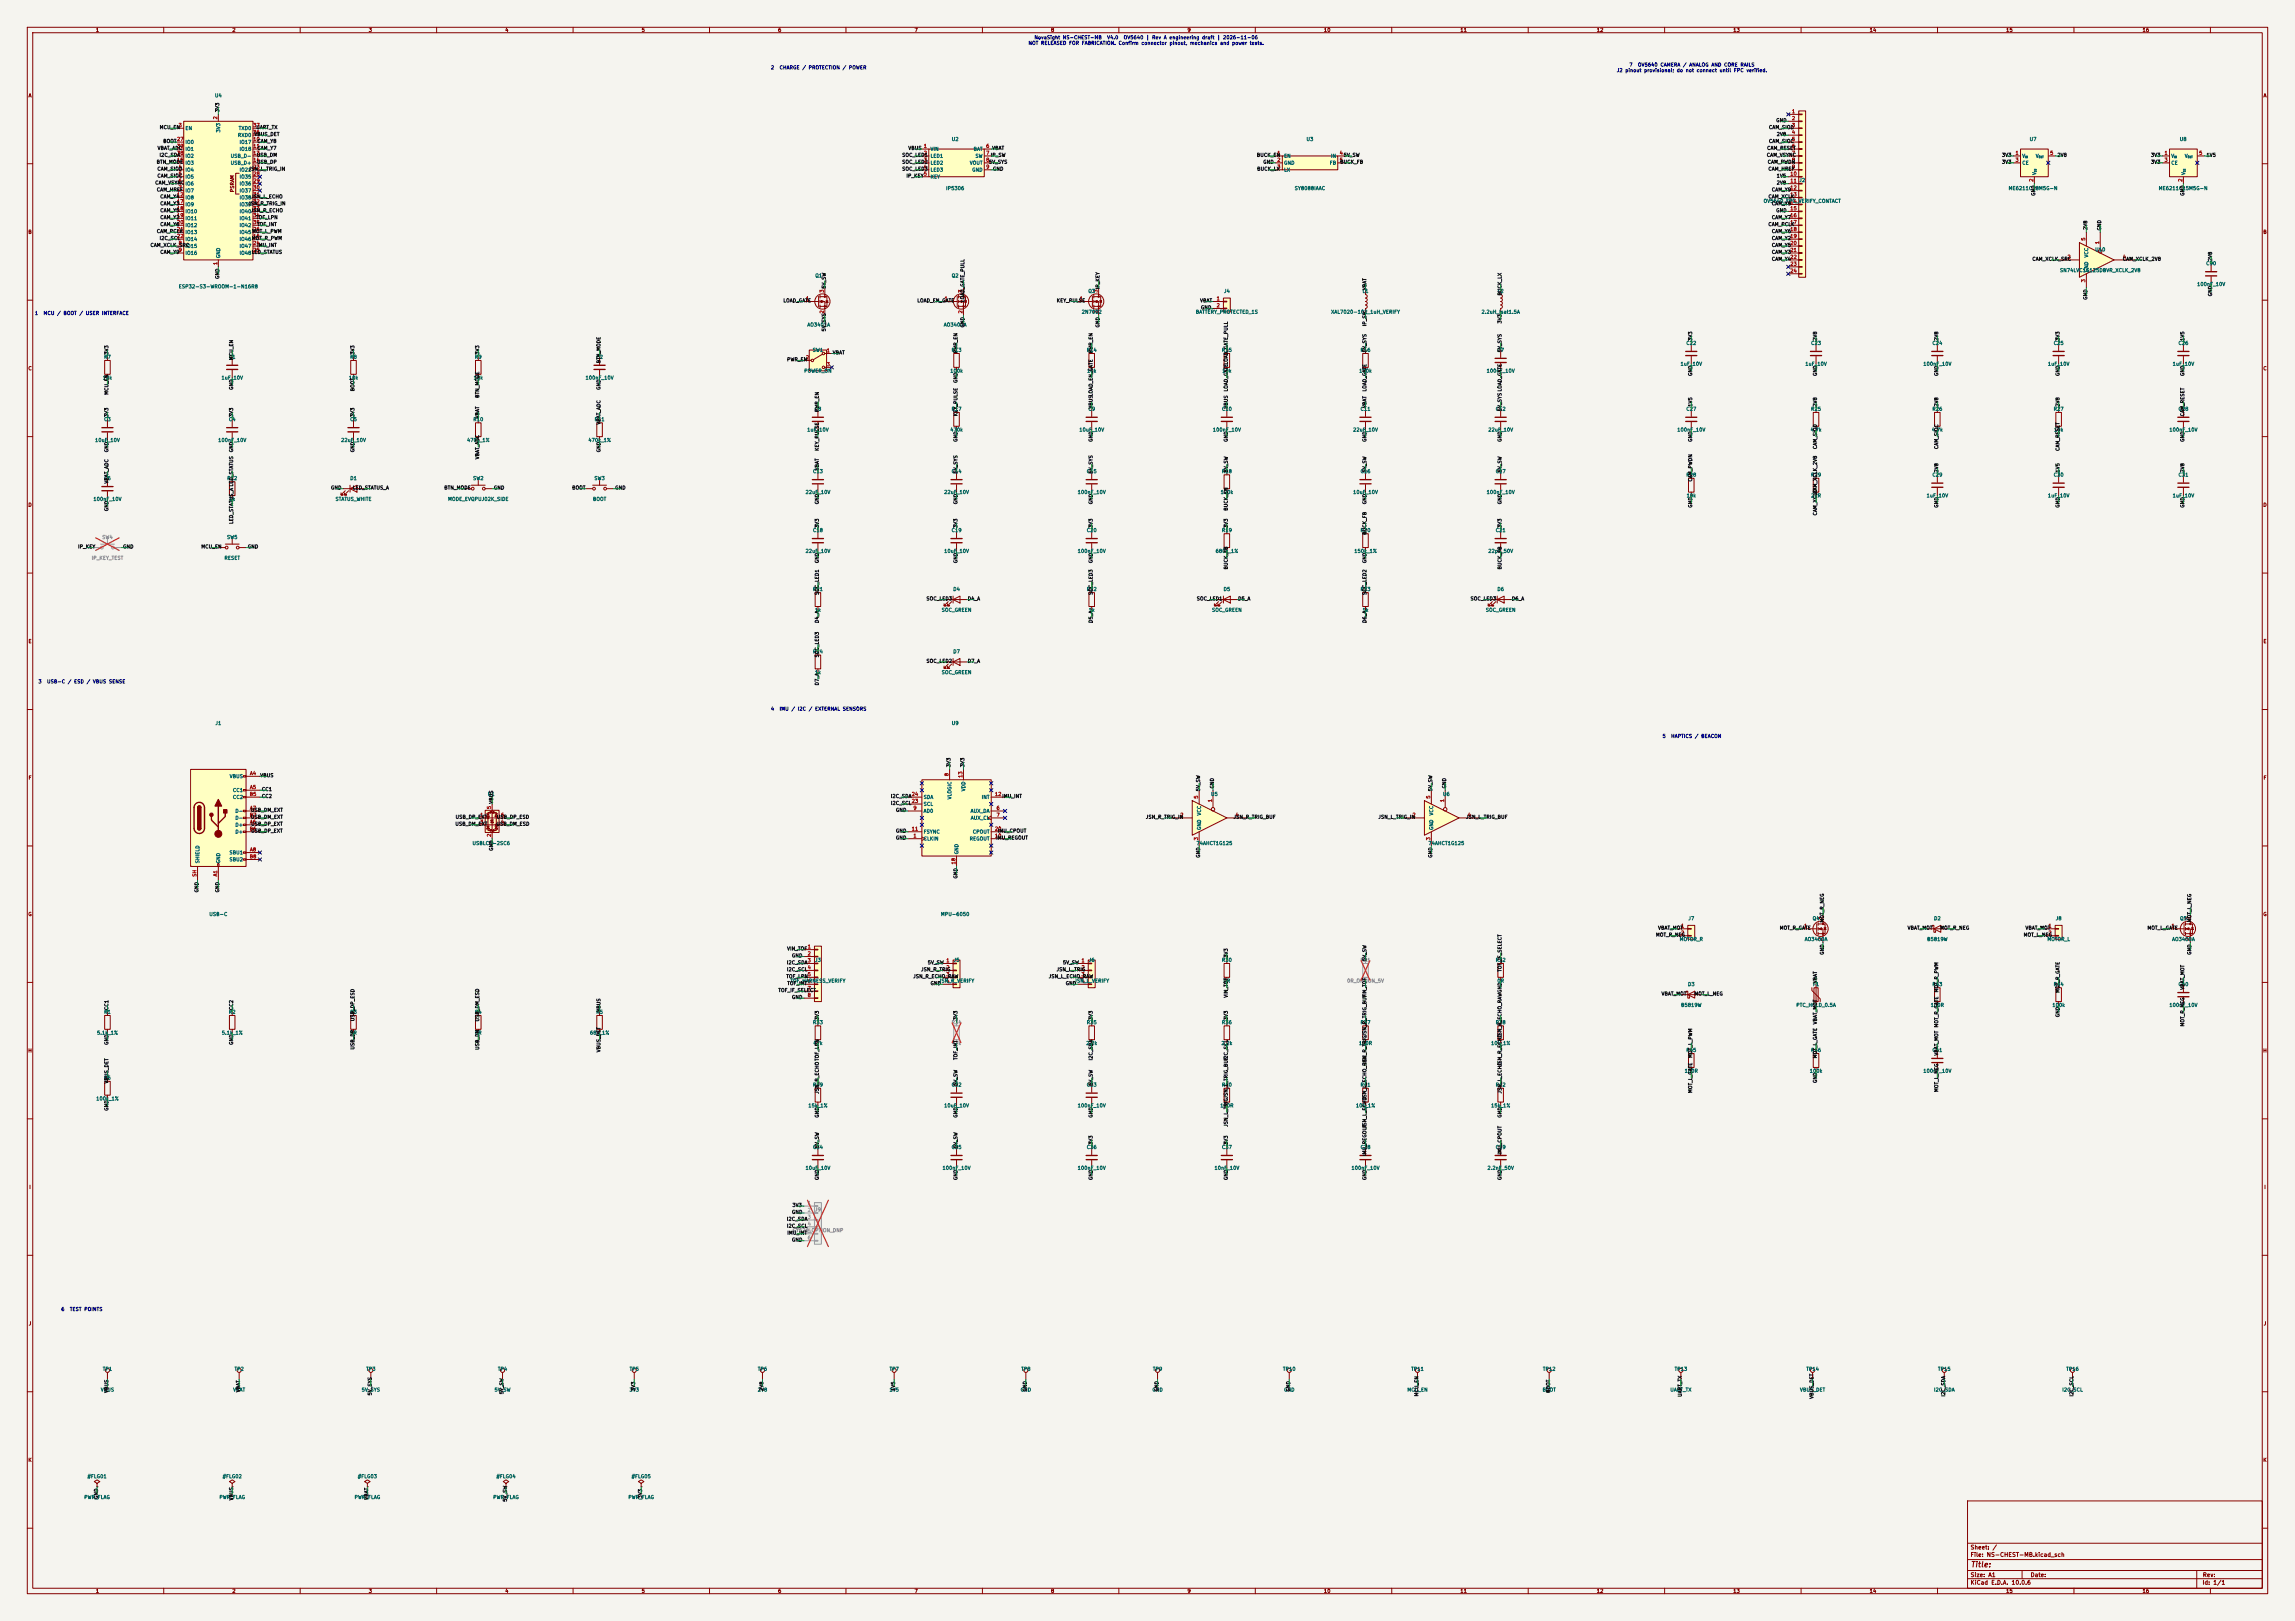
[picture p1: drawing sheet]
<svg xmlns="http://www.w3.org/2000/svg" width="841mm" height="594mm" viewBox="0 0 841 594" stroke-linecap="round" stroke-linejoin="round" font-family="sans-serif">
<defs><g id="words">
<text font-size="2" fill="#840000" x="722" y="574.8">Title:</text>
<g font-size="1.5" fill="#840000">
<text x="721.9" y="568.1">Sheet: /</text>
<text x="721.9" y="570.8">File: NS-CHEST-MB.kicad_sch</text>
<text x="721.9" y="581">KiCad E.D.A. 10.0.6</text>
<text x="721.9" y="578.2">Size: A1</text>
<text x="743.9" y="578.2">Date:</text>
<text x="806.9" y="581">Id: 1/1</text>
<text x="807" y="578.2">Rev:</text>
</g>
<g font-size="1.3" fill="#840000">
<text x="35" y="12">1</text>
<text x="85" y="12">2</text>
<text x="135" y="12">3</text>
<text x="185" y="12">4</text>
<text x="235" y="12">5</text>
<text x="285" y="12">6</text>
<text x="335" y="12">7</text>
<text x="385" y="12">8</text>
<text x="435" y="12">9</text>
<text x="485" y="12">10</text>
<text x="535" y="12">11</text>
<text x="585" y="12">12</text>
<text x="635" y="12">13</text>
<text x="685" y="12">14</text>
<text x="735" y="12">15</text>
<text x="785" y="12">16</text>
<text x="10.3" y="36">A</text>
<text x="829.3" y="36">A</text>
<text x="86.1" y="70.6" transform="rotate(-90 86.1 70.6)">PSRAM</text>
<text x="10.2" y="86">B</text>
<text x="829.2" y="86">B</text>
<text x="10.2" y="136">C</text>
<text x="829.2" y="136">C</text>
<text x="10.2" y="186">D</text>
<text x="829.2" y="186">D</text>
<text x="10.3" y="236">E</text>
<text x="829.3" y="236">E</text>
<text x="10.3" y="286">F</text>
<text x="829.3" y="286">F</text>
<text x="10.2" y="336">G</text>
<text x="829.2" y="336">G</text>
<text x="10.2" y="386">H</text>
<text x="829.2" y="386">H</text>
<text x="10.6" y="436">I</text>
<text x="829.6" y="436">I</text>
<text x="10.4" y="486">J</text>
<text x="829.4" y="486">J</text>
<text x="10.2" y="536">K</text>
<text x="829.2" y="536">K</text>
<text x="35" y="584">1</text>
<text x="85" y="584">2</text>
<text x="135" y="584">3</text>
<text x="185" y="584">4</text>
<text x="235" y="584">5</text>
<text x="285" y="584">6</text>
<text x="335" y="584">7</text>
<text x="385" y="584">8</text>
<text x="435" y="584">9</text>
<text x="485" y="584">10</text>
<text x="535" y="584">11</text>
<text x="585" y="584">12</text>
<text x="635" y="584">13</text>
<text x="685" y="584">14</text>
<text x="735" y="584">15</text>
<text x="785" y="584">16</text>
</g>
<g font-size="1.3" fill="#0000c2">
<text x="376.7" y="16.7">NOT RELEASED FOR FABRICATION. Confirm connector pinout, mechanics and power tests.</text>
<text x="378.9" y="14.7">NovaSight NS-CHEST-MB</text>
<text x="405.6" y="14.7">V4.0</text>
<text x="411.6" y="14.7">OV5640 | Rev A engineering draft | 2026-11-06</text>
<text x="282.4" y="25.7">2</text>
<text x="285.5" y="25.7">CHARGE / PROTECTION / POWER</text>
<text x="592.3" y="26.7">J2 pinout provisional; do not connect until FPC verified.</text>
<text x="596.9" y="24.7">7</text>
<text x="600.1" y="24.7">OV5640 CAMERA / ANALOG AND CORE RAILS</text>
<text x="12.6" y="115.7">1</text>
<text x="15.8" y="115.7">MCU / BOOT / USER INTERFACE</text>
<text x="13.9" y="250.7">3</text>
<text x="17.1" y="250.7">USB-C / ESD / VBUS SENSE</text>
<text x="282.4" y="260.7">4</text>
<text x="285.5" y="260.7">IMU / I2C / EXTERNAL SENSORS</text>
<text x="609.1" y="270.7">5</text>
<text x="612.2" y="270.7">HAPTICS / BEACON</text>
<text x="22.3" y="480.7">6</text>
<text x="25.5" y="480.7">TEST POINTS</text>
</g>
<g font-size="1.3" fill="#006464">
<text x="78.6" y="36">U4</text>
<text x="67.8" y="48">EN</text>
<text x="87.3" y="48">TXD0</text>
<text x="67.8" y="53">IO0</text>
<text x="81" y="48.7" transform="rotate(-90 81 48.7)">3V3</text>
<text x="87" y="50.5">RXD0</text>
<text x="87.6" y="53">IO17</text>
<text x="348.6" y="52">U2</text>
<text x="478.6" y="52">U3</text>
<text x="743.6" y="52">U7</text>
<text x="798.6" y="52">U8</text>
<text x="67.8" y="58.1">IO2</text>
<text x="67.8" y="55.6">IO1</text>
<text x="84.4" y="58.1">USB_D-</text>
<text x="87.6" y="55.6">IO18</text>
<text x="340.8" y="55.6">VIN</text>
<text x="340.8" y="58.1">LED1</text>
<text x="356.6" y="55.6">BAT</text>
<text x="357.3" y="58.1">SW</text>
<text x="470.4" y="58.1">EN</text>
<text x="487.5" y="58.1">IN</text>
<text x="740.9" y="58.1">V</text>
<text x="745.8" y="58.1">V</text>
<text x="795.5" y="58.1">V</text>
<text x="800.5" y="58.1">V</text>
<text x="67.8" y="63.2">IO4</text>
<text x="67.8" y="65.7">IO5</text>
<text x="67.8" y="60.7">IO3</text>
<text x="84.4" y="60.7">USB_D+</text>
<text x="87.6" y="63.2">IO21</text>
<text x="87.6" y="65.7">IO35</text>
<text x="340.8" y="60.7">LED2</text>
<text x="340.8" y="63.2">LED3</text>
<text x="340.8" y="65.7">KEY</text>
<text x="355.2" y="60.7">VOUT</text>
<text x="356.1" y="63.2">GND</text>
<text x="470.4" y="60.7">GND</text>
<text x="470.4" y="63.2">LX</text>
<text x="487.1" y="60.7">FB</text>
<text x="740.9" y="60.7">CE</text>
<text x="746.5" y="64.3" transform="rotate(-90 746.5 64.3)">V</text>
<text x="795.5" y="60.7">CE</text>
<text x="801.1" y="64.3" transform="rotate(-90 801.1 64.3)">V</text>
<text x="67.8" y="68.3">IO6</text>
<text x="67.8" y="70.8">IO7</text>
<text x="87.6" y="68.3">IO36</text>
<text x="87.6" y="70.8">IO37</text>
<text x="346.5" y="70">IP5306</text>
<text x="474.3" y="70">SY8088IAAC</text>
<text x="659.2" y="67">J2</text>
<text x="735.9" y="70">ME6211C28M5G-N</text>
<text x="790.9" y="70">ME6211C15M5G-N</text>
<text x="67.8" y="73.4">IO8</text>
<text x="67.8" y="75.9">IO9</text>
<text x="87.6" y="73.4">IO38</text>
<text x="87.6" y="75.9">IO39</text>
<text x="646.1" y="74.6">OV5640_FPC_VERIFY_CONTACT</text>
<text x="67.8" y="78.4">IO10</text>
<text x="67.8" y="81">IO11</text>
<text x="67.8" y="83.5">IO12</text>
<text x="87.6" y="78.4">IO40</text>
<text x="87.6" y="81">IO41</text>
<text x="87.6" y="83.5">IO42</text>
<text x="67.8" y="86.1">IO13</text>
<text x="67.8" y="88.6">IO14</text>
<text x="87.6" y="88.6">IO46</text>
<text x="87.6" y="86.1">IO45</text>
<text x="67.8" y="91.1">IO15</text>
<text x="67.8" y="93.7">IO16</text>
<text x="81" y="94.8" transform="rotate(-90 81 94.8)">GND</text>
<text x="87.6" y="91.1">IO47</text>
<text x="87.6" y="93.7">IO48</text>
<text x="765.5" y="94.5" transform="rotate(-90 765.5 94.5)">VCC</text>
<text x="767.6" y="92.4">U10</text>
<text x="298.6" y="102">Q1</text>
<text x="348.6" y="102">Q2</text>
<text x="754.7" y="100">SN74LVC1G125DBVR_XCLK_2V8</text>
<text x="765.5" y="99.8" transform="rotate(-90 765.5 99.8)">GND</text>
<text x="808.3" y="97.5">C90</text>
<text x="65.4" y="106">ESP32-S3-WROOM-1-N16R8</text>
<text x="398.7" y="107.6">Q3</text>
<text x="448.4" y="107.6">J4</text>
<text x="499.1" y="107.6">L1</text>
<text x="548.7" y="107.6">L2</text>
<text x="805" y="105.1">100nF_10V</text>
<text x="295.7" y="120">AO3401A</text>
<text x="345.7" y="120">AO3400A</text>
<text x="396.2" y="115.3">2N7002</text>
<text x="438.1" y="115.3">BATTERY_PROTECTED_1S</text>
<text x="487.6" y="115.3">XAL7020-102_1uH_VERIFY</text>
<text x="542.7" y="115.3">2.2uH_Isat1.5A</text>
<text x="38" y="131.8">R7</text>
<text x="83.7" y="131.8">C1</text>
<text x="128.2" y="131.8">R8</text>
<text x="173.9" y="131.8">R9</text>
<text x="218.3" y="131.8">C2</text>
<text x="297.7" y="129.2">SW1</text>
<text x="348.5" y="129.2">R13</text>
<text x="398.1" y="129.2">R14</text>
<text x="447.6" y="129.2">R15</text>
<text x="498.4" y="129.2">R16</text>
<text x="548.5" y="129.2">C7</text>
<text x="617.8" y="126.7">C22</text>
<text x="663.5" y="126.7">C23</text>
<text x="708" y="126.7">C24</text>
<text x="752.4" y="126.7">C25</text>
<text x="798.1" y="126.7">C26</text>
<text x="294.5" y="136.9">POWER_ON</text>
<text x="348.1" y="136.9">100k</text>
<text x="398.2" y="136.9">10k</text>
<text x="447.7" y="136.9">10k</text>
<text x="497.9" y="136.9">100k</text>
<text x="544.6" y="136.9">100nF_10V</text>
<text x="615.7" y="134.3">1uF_10V</text>
<text x="661.4" y="134.3">1uF_10V</text>
<text x="704.6" y="134.3">100nF_10V</text>
<text x="750.3" y="134.3">1uF_10V</text>
<text x="796" y="134.3">1uF_10V</text>
<text x="37.5" y="139.4">10k</text>
<text x="81" y="139.4">1uF_10V</text>
<text x="127.7" y="139.4">10k</text>
<text x="173.4" y="139.4">10k</text>
<text x="214.4" y="139.4">100nF_10V</text>
<text x="38" y="154.6">C3</text>
<text x="83.7" y="154.6">C4</text>
<text x="128.2" y="154.6">C5</text>
<text x="173.3" y="154.6">R10</text>
<text x="217.7" y="154.6">R11</text>
<text x="298.4" y="150.8">C8</text>
<text x="348.5" y="150.8">R17</text>
<text x="398.7" y="150.8">C9</text>
<text x="447.6" y="150.8">C10</text>
<text x="498.4" y="150.8">C11</text>
<text x="547.9" y="150.8">C12</text>
<text x="617.8" y="150.8">C27</text>
<text x="663.5" y="150.8">R25</text>
<text x="708" y="150.8">R26</text>
<text x="752.4" y="150.8">R27</text>
<text x="798.1" y="150.8">C28</text>
<text x="295.6" y="158.4">1uF_10V</text>
<text x="348.1" y="158.4">470k</text>
<text x="395.4" y="158.4">10uF_10V</text>
<text x="444.3" y="158.4">100nF_10V</text>
<text x="495.7" y="158.4">22uF_10V</text>
<text x="545.2" y="158.4">22uF_10V</text>
<text x="614.5" y="158.4">100nF_10V</text>
<text x="663.3" y="158.4">4.7k</text>
<text x="707.8" y="158.4">4.7k</text>
<text x="752.5" y="158.4">10k</text>
<text x="794.8" y="158.4">100nF_10V</text>
<text x="34.7" y="162.3">10uF_10V</text>
<text x="79.8" y="162.3">100nF_10V</text>
<text x="124.8" y="162.3">22uF_10V</text>
<text x="171" y="162.3">470k_1%</text>
<text x="215.4" y="162.3">470k_1%</text>
<text x="297.7" y="173.7">C13</text>
<text x="348.5" y="173.7">C14</text>
<text x="398.1" y="173.7">C15</text>
<text x="447.6" y="173.7">R18</text>
<text x="498.4" y="173.7">C16</text>
<text x="547.9" y="173.7">C17</text>
<text x="38" y="176.2">C6</text>
<text x="83.1" y="176.2">R12</text>
<text x="128.2" y="176.2">D1</text>
<text x="173.2" y="176.2">SW2</text>
<text x="217.6" y="176.2">SW3</text>
<text x="617.8" y="175">R28</text>
<text x="663.5" y="175">R29</text>
<text x="708" y="175">C29</text>
<text x="752.4" y="175">C30</text>
<text x="798.1" y="175">C31</text>
<text x="34.1" y="183.8">100nF_10V</text>
<text x="83.8" y="183.8">1k</text>
<text x="122.8" y="183.8">STATUS_WHITE</text>
<text x="164" y="183.8">MODE_EVQPUJ02K_SIDE</text>
<text x="217.1" y="183.8">BOOT</text>
<text x="295" y="181.3">22uF_10V</text>
<text x="345.8" y="181.3">22uF_10V</text>
<text x="394.8" y="181.3">100nF_10V</text>
<text x="447.1" y="181.3">100k</text>
<text x="495.7" y="181.3">10uF_10V</text>
<text x="544.6" y="181.3">100nF_10V</text>
<text x="617.9" y="182.6">10k</text>
<text x="663.5" y="182.6">22R</text>
<text x="705.8" y="182.6">1uF_10V</text>
<text x="750.3" y="182.6">1uF_10V</text>
<text x="796" y="182.6">1uF_10V</text>
<text x="83" y="197.8">SW5</text>
<text x="297.7" y="195.3">C18</text>
<text x="348.5" y="195.3">C19</text>
<text x="398.1" y="195.3">C20</text>
<text x="447.6" y="195.3">R19</text>
<text x="498.4" y="195.3">R20</text>
<text x="547.9" y="195.3">C21</text>
<text x="295" y="202.9">22uF_10V</text>
<text x="345.8" y="202.9">10uF_10V</text>
<text x="394.8" y="202.9">100nF_10V</text>
<text x="445.3" y="202.9">680k_1%</text>
<text x="496.1" y="202.9">150k_1%</text>
<text x="545.2" y="202.9">22pF_50V</text>
<text x="82.1" y="205.4">RESET</text>
<text x="297.7" y="216.9">R21</text>
<text x="349.2" y="216.9">D4</text>
<text x="398.1" y="216.9">R22</text>
<text x="448.2" y="216.9">D5</text>
<text x="498.4" y="216.9">R23</text>
<text x="548.5" y="216.9">D6</text>
<text x="298.5" y="224.5">1k</text>
<text x="344.9" y="224.5">SOC_GREEN</text>
<text x="398.8" y="224.5">1k</text>
<text x="444" y="224.5">SOC_GREEN</text>
<text x="499.1" y="224.5">1k</text>
<text x="544.3" y="224.5">SOC_GREEN</text>
<text x="297.7" y="239.7">R24</text>
<text x="349.2" y="239.7">D7</text>
<text x="298.5" y="247.3">1k</text>
<text x="344.9" y="247.3">SOC_GREEN</text>
<text x="78.8" y="266">J1</text>
<text x="348.6" y="266">U9</text>
<text x="84" y="285.4">VBUS</text>
<text x="85.2" y="290.5">CC1</text>
<text x="85.2" y="293.1">CC2</text>
<text x="178.6" y="292">U1</text>
<text x="338.3" y="293.1">SDA</text>
<text x="348.9" y="293.1" transform="rotate(-90 348.9 293.1)">VLOGIC</text>
<text x="354" y="290.1" transform="rotate(-90 354 290.1)">VDD</text>
<text x="359.6" y="293.1">INT</text>
<text x="443.6" y="292">U5</text>
<text x="528.6" y="292">U6</text>
<text x="86.1" y="298.1">D-</text>
<text x="338.3" y="298.1">AD0</text>
<text x="338.3" y="295.6">SCL</text>
<text x="355.5" y="298.1">AUX_DA</text>
<text x="440.4" y="299" transform="rotate(-90 440.4 299)">VCC</text>
<text x="525.5" y="299" transform="rotate(-90 525.5 299)">VCC</text>
<text x="86.1" y="303.2">D+</text>
<text x="86.1" y="305.8">D+</text>
<text x="86.1" y="300.7">D-</text>
<text x="338.3" y="305.8">FSYNC</text>
<text x="355.6" y="300.7">AUX_CL</text>
<text x="356.3" y="305.8">CPOUT</text>
<text x="440.4" y="304.3" transform="rotate(-90 440.4 304.3)">GND</text>
<text x="525.5" y="304.3" transform="rotate(-90 525.5 304.3)">GND</text>
<text x="173" y="310">USBLC6-2SC6</text>
<text x="338.3" y="308.3">CLKIN</text>
<text x="355.2" y="308.3">REGOUT</text>
<text x="438.3" y="310">74AHCT1G125</text>
<text x="523.3" y="310">74AHCT1G125</text>
<text x="73.4" y="316.5" transform="rotate(-90 73.4 316.5)">SHIELD</text>
<text x="81" y="316.5" transform="rotate(-90 81 316.5)">GND</text>
<text x="83.9" y="313.4">SBU1</text>
<text x="83.9" y="315.9">SBU2</text>
<text x="351.5" y="313.2" transform="rotate(-90 351.5 313.2)">GND</text>
<text x="76.5" y="336">USB-C</text>
<text x="344.6" y="336">MPU-6050</text>
<text x="618.5" y="337.5">J7</text>
<text x="664.1" y="337.5">Q4</text>
<text x="708.6" y="337.5">D2</text>
<text x="753.2" y="337.5">J8</text>
<text x="798.7" y="337.5">Q5</text>
<text x="615.3" y="345.1">MOTOR_R</text>
<text x="661.2" y="345.1">AO3400A</text>
<text x="706" y="345.1">B5819W</text>
<text x="750.1" y="345.1">MOTOR_L</text>
<text x="795.8" y="345.1">AO3400A</text>
<text x="298.5" y="352.8">J3</text>
<text x="349.3" y="352.8">J5</text>
<text x="398.8" y="352.8">J6</text>
<text x="447.6" y="352.8">R30</text>
<text x="547.9" y="352.8">R32</text>
<text x="289.5" y="360.4">TOF_HARNESS_VERIFY</text>
<text x="343.9" y="360.4">JSN_R_VERIFY</text>
<text x="393.5" y="360.4">JSN_L_VERIFY</text>
<text x="448.2" y="360.4">0R</text>
<text x="548.5" y="360.4">0R</text>
<text x="618.4" y="361.6">D3</text>
<text x="664.2" y="361.6">F1</text>
<text x="708" y="361.6">R43</text>
<text x="752.4" y="361.6">R44</text>
<text x="798.1" y="361.6">C40</text>
<text x="38" y="371.8">R1</text>
<text x="83.7" y="371.8">R2</text>
<text x="128.2" y="371.8">R3</text>
<text x="173.9" y="371.8">R4</text>
<text x="218.3" y="371.8">R5</text>
<text x="615.9" y="369.3">B5819W</text>
<text x="658.1" y="369.3">PTC_HOLD_0.5A</text>
<text x="707.4" y="369.3">100R</text>
<text x="751.9" y="369.3">100k</text>
<text x="794.8" y="369.3">100nF_10V</text>
<text x="297.7" y="375.6">R33</text>
<text x="398.1" y="375.6">R35</text>
<text x="447.6" y="375.6">R36</text>
<text x="498.4" y="375.6">R37</text>
<text x="547.9" y="375.6">R38</text>
<text x="35.4" y="379.4">5.1k_1%</text>
<text x="81.1" y="379.4">5.1k_1%</text>
<text x="128.2" y="379.4">0R</text>
<text x="173.9" y="379.4">0R</text>
<text x="216" y="379.4">68k_1%</text>
<text x="297.9" y="383.2">47k</text>
<text x="397.9" y="383.2">2.2k</text>
<text x="447.4" y="383.2">2.2k</text>
<text x="497.8" y="383.2">100R</text>
<text x="546.2" y="383.2">10k_1%</text>
<text x="617.8" y="385.8">R45</text>
<text x="663.5" y="385.8">R46</text>
<text x="708" y="385.8">C41</text>
<text x="38" y="395.9">R6</text>
<text x="617.2" y="393.4">100R</text>
<text x="663" y="393.4">100k</text>
<text x="704.6" y="393.4">100nF_10V</text>
<text x="297.7" y="398.5">R39</text>
<text x="348.5" y="398.5">C32</text>
<text x="398.1" y="398.5">C33</text>
<text x="447.6" y="398.5">R40</text>
<text x="498.4" y="398.5">R41</text>
<text x="547.9" y="398.5">R42</text>
<text x="35.1" y="403.6">100k_1%</text>
<text x="296.1" y="406.1">15k_1%</text>
<text x="345.8" y="406.1">10uF_10V</text>
<text x="394.8" y="406.1">100nF_10V</text>
<text x="447" y="406.1">100R</text>
<text x="496.7" y="406.1">10k_1%</text>
<text x="546.2" y="406.1">15k_1%</text>
<text x="297.7" y="421.3">C34</text>
<text x="348.5" y="421.3">C35</text>
<text x="398.1" y="421.3">C36</text>
<text x="447.6" y="421.3">C37</text>
<text x="498.4" y="421.3">C38</text>
<text x="547.9" y="421.3">C39</text>
<text x="295" y="429">10uF_10V</text>
<text x="345.2" y="429">100nF_10V</text>
<text x="394.8" y="429">100nF_10V</text>
<text x="444.9" y="429">10nF_10V</text>
<text x="495.1" y="429">100nF_10V</text>
<text x="544.9" y="429">2.2nF_50V</text>
<text x="37.5" y="502.6">TP1</text>
<text x="85.8" y="502.6">TP2</text>
<text x="134" y="502.6">TP3</text>
<text x="182.3" y="502.6">TP4</text>
<text x="230.6" y="502.6">TP5</text>
<text x="277.5" y="502.6">TP6</text>
<text x="325.8" y="502.6">TP7</text>
<text x="374.1" y="502.6">TP8</text>
<text x="422.3" y="502.6">TP9</text>
<text x="470" y="502.6">TP10</text>
<text x="517" y="502.6">TP11</text>
<text x="565.2" y="502.6">TP12</text>
<text x="613.5" y="502.6">TP13</text>
<text x="661.8" y="502.6">TP14</text>
<text x="710" y="502.6">TP15</text>
<text x="757" y="502.6">TP16</text>
<text x="36.8" y="510.2">VBUS</text>
<text x="85.3" y="510.2">VBAT</text>
<text x="132.4" y="510.2">5V_SYS</text>
<text x="181.1" y="510.2">5V_SW</text>
<text x="230.5" y="510.2">3V3</text>
<text x="277.5" y="510.2">2V8</text>
<text x="325.8" y="510.2">1V5</text>
<text x="373.9" y="510.2">GND</text>
<text x="422.1" y="510.2">GND</text>
<text x="470.4" y="510.2">GND</text>
<text x="515.6" y="510.2">MCU_EN</text>
<text x="565.1" y="510.2">BOOT</text>
<text x="611.9" y="510.2">UART_TX</text>
<text x="659.5" y="510.2">VBUS_DET</text>
<text x="708.5" y="510.2">I2C_SDA</text>
<text x="755.6" y="510.2">I2C_SCL</text>
<text x="31.9" y="542">#FLG01</text>
<text x="81.4" y="542">#FLG02</text>
<text x="131" y="542">#FLG03</text>
<text x="181.8" y="542">#FLG04</text>
<text x="231.3" y="542">#FLG05</text>
<text x="30.7" y="549.6">PWR_FLAG</text>
<text x="80.2" y="549.6">PWR_FLAG</text>
<text x="129.8" y="549.6">PWR_FLAG</text>
<text x="180.6" y="549.6">PWR_FLAG</text>
<text x="230.1" y="549.6">PWR_FLAG</text>
</g>
<g font-size="1.3" fill="#0f0f0f">
<text x="80.6" y="41.3" transform="rotate(-90 80.6 41.3)">3V3</text>
<text x="58.4" y="47.6">MCU_EN</text>
<text x="93.8" y="47.6">UART_TX</text>
<text x="648.1" y="47.6">CAM_SIOD</text>
<text x="650.7" y="45.1">GND</text>
<text x="59.7" y="52.7">BOOT</text>
<text x="93" y="50.1">VBUS_DET</text>
<text x="94.1" y="52.7">CAM_Y8</text>
<text x="648.1" y="52.7">CAM_SIOC</text>
<text x="650.9" y="50.1">2V8</text>
<text x="57.6" y="55.2">VBAT_ADC</text>
<text x="58.3" y="57.8">I2C_SDA</text>
<text x="93.9" y="57.8">USB_DM</text>
<text x="94.1" y="55.2">CAM_Y7</text>
<text x="330.4" y="57.8">SOC_LED1</text>
<text x="332.7" y="55.2">VBUS</text>
<text x="362.9" y="57.8">IP_SW</text>
<text x="363.4" y="55.2">VBAT</text>
<text x="460.4" y="57.8">BUCK_EN</text>
<text x="492.2" y="57.8">5V_SW</text>
<text x="647.3" y="57.8">CAM_VSYNC</text>
<text x="647.4" y="55.2">CAM_RESET</text>
<text x="733.4" y="57.8">3V3</text>
<text x="753.8" y="57.8">2V8</text>
<text x="788.1" y="57.8">3V3</text>
<text x="808.4" y="57.8">1V5</text>
<text x="57.2" y="60.3">BTN_MODE</text>
<text x="57.5" y="62.8">CAM_SIOD</text>
<text x="57.5" y="65.4">CAM_SIOC</text>
<text x="90.9" y="62.8">JSN_L_TRIG_IN</text>
<text x="94" y="60.3">USB_DP</text>
<text x="330.4" y="60.3">SOC_LED2</text>
<text x="330.4" y="62.8">SOC_LED3</text>
<text x="332" y="65.4">IP_KEY</text>
<text x="362.2" y="60.3">5V_SYS</text>
<text x="363.7" y="62.8">GND</text>
<text x="460.5" y="62.8">BUCK_LX</text>
<text x="462.8" y="60.3">GND</text>
<text x="490.9" y="60.3">BUCK_FB</text>
<text x="647.6" y="60.3">CAM_PWDN</text>
<text x="647.8" y="62.8">CAM_HREF</text>
<text x="650.9" y="65.4">1V5</text>
<text x="733.4" y="60.3">3V3</text>
<text x="788.1" y="60.3">3V3</text>
<text x="56.7" y="67.9">CAM_VSYNC</text>
<text x="57.3" y="70.5">CAM_HREF</text>
<text x="649.1" y="70.5">CAM_Y9</text>
<text x="650.9" y="67.9">2V8</text>
<text x="746.1" y="71.9" transform="rotate(-90 746.1 71.9)">GND</text>
<text x="800.7" y="71.9" transform="rotate(-90 800.7 71.9)">GND</text>
<text x="58.6" y="73">CAM_Y4</text>
<text x="58.6" y="75.5">CAM_Y3</text>
<text x="90.8" y="75.5">JSN_R_TRIG_IN</text>
<text x="91.9" y="73">JSN_L_ECHO</text>
<text x="647.9" y="73">CAM_XCLK</text>
<text x="649.1" y="75.5">CAM_Y8</text>
<text x="58.6" y="83.2">CAM_Y6</text>
<text x="58.6" y="78.1">CAM_Y5</text>
<text x="58.6" y="80.6">CAM_Y2</text>
<text x="91.8" y="78.1">JSN_R_ECHO</text>
<text x="93.7" y="80.6">TOF_LPN</text>
<text x="94" y="83.2">TOF_INT</text>
<text x="647.8" y="83.2">CAM_PCLK</text>
<text x="649.1" y="80.6">CAM_Y7</text>
<text x="650.7" y="78.1">GND</text>
<text x="57.3" y="85.7">CAM_PCLK</text>
<text x="58.3" y="88.2">I2C_SCL</text>
<text x="92.1" y="88.2">MOT_R_PWM</text>
<text x="92.2" y="85.7">MOT_L_PWM</text>
<text x="649.1" y="88.2">CAM_Y2</text>
<text x="649.1" y="85.7">CAM_Y6</text>
<text x="765.2" y="84.4" transform="rotate(-90 765.2 84.4)">2V8</text>
<text x="770.2" y="84.6" transform="rotate(-90 770.2 84.6)">GND</text>
<text x="55" y="90.8">CAM_XCLK_SRC</text>
<text x="58.6" y="93.3">CAM_Y9</text>
<text x="92.1" y="93.3">LED_STATUS</text>
<text x="94" y="90.8">IMU_INT</text>
<text x="649.1" y="95.9">CAM_Y4</text>
<text x="649.1" y="93.3">CAM_Y3</text>
<text x="649.1" y="90.8">CAM_Y5</text>
<text x="744.6" y="95.9">CAM_XCLK_SRC</text>
<text x="777.7" y="95.9">CAM_XCLK_2V8</text>
<text x="810.9" y="95.9" transform="rotate(-90 810.9 95.9)">2V8</text>
<text x="80.6" y="102.4" transform="rotate(-90 80.6 102.4)">GND</text>
<text x="302.9" y="106" transform="rotate(-90 302.9 106)">5V_SW</text>
<text x="403.2" y="106.2" transform="rotate(-90 403.2 106.2)">IP_KEY</text>
<text x="501" y="106.5" transform="rotate(-90 501 106.5)">VBAT</text>
<text x="286.9" y="111.1">LOAD_GATE</text>
<text x="336" y="111.1">LOAD_EN_GATE</text>
<text x="353.7" y="110.9" transform="rotate(-90 353.7 110.9)">LOAD_GATE_PULL</text>
<text x="387.1" y="111.1">KEY_PULSE</text>
<text x="439.6" y="111.1">VBAT</text>
<text x="439.9" y="113.6">GND</text>
<text x="550.5" y="108.4" transform="rotate(-90 550.5 108.4)">BUCK_LX</text>
<text x="765.2" y="110" transform="rotate(-90 765.2 110)">GND</text>
<text x="810.9" y="108.7" transform="rotate(-90 810.9 108.7)">GND</text>
<text x="501" y="119.7" transform="rotate(-90 501 119.7)">IP_SW</text>
<text x="550.5" y="118.7" transform="rotate(-90 550.5 118.7)">3V3</text>
<text x="302.9" y="121.6" transform="rotate(-90 302.9 121.6)">5V_SYS</text>
<text x="353.7" y="120.2" transform="rotate(-90 353.7 120.2)">GND</text>
<text x="403.2" y="120.2" transform="rotate(-90 403.2 120.2)">GND</text>
<text x="620.4" y="125.1" transform="rotate(-90 620.4 125.1)">3V3</text>
<text x="666.1" y="125.1" transform="rotate(-90 666.1 125.1)">2V8</text>
<text x="710.5" y="125.1" transform="rotate(-90 710.5 125.1)">2V8</text>
<text x="755" y="125.1" transform="rotate(-90 755 125.1)">3V3</text>
<text x="800.7" y="125.1" transform="rotate(-90 800.7 125.1)">1V5</text>
<text x="40" y="130.2" transform="rotate(-90 40 130.2)">3V3</text>
<text x="130.2" y="130.2" transform="rotate(-90 130.2 130.2)">3V3</text>
<text x="175.9" y="130.2" transform="rotate(-90 175.9 130.2)">3V3</text>
<text x="305" y="130.2">VBAT</text>
<text x="351.1" y="129.6" transform="rotate(-90 351.1 129.6)">PWR_EN</text>
<text x="400.7" y="129.6" transform="rotate(-90 400.7 129.6)">PWR_EN</text>
<text x="501" y="129.2" transform="rotate(-90 501 129.2)">5V_SYS</text>
<text x="550.5" y="129.2" transform="rotate(-90 550.5 129.2)">5V_SYS</text>
<text x="85.7" y="132.1" transform="rotate(-90 85.7 132.1)">MCU_EN</text>
<text x="220.3" y="133.3" transform="rotate(-90 220.3 133.3)">BTN_MODE</text>
<text x="288.3" y="132.7">PWR_EN</text>
<text x="620.4" y="138" transform="rotate(-90 620.4 138)">GND</text>
<text x="666.1" y="138" transform="rotate(-90 666.1 138)">GND</text>
<text x="710.5" y="138" transform="rotate(-90 710.5 138)">GND</text>
<text x="755" y="138" transform="rotate(-90 755 138)">GND</text>
<text x="800.7" y="138" transform="rotate(-90 800.7 138)">GND</text>
<text x="85.7" y="143" transform="rotate(-90 85.7 143)">GND</text>
<text x="130.2" y="143.5" transform="rotate(-90 130.2 143.5)">BOOT</text>
<text x="220.3" y="143" transform="rotate(-90 220.3 143)">GND</text>
<text x="351.1" y="140.5" transform="rotate(-90 351.1 140.5)">GND</text>
<text x="450.2" y="143.6" transform="rotate(-90 450.2 143.6)">LOAD_GATELOAD_GATE_PULL</text>
<text x="501" y="143.6" transform="rotate(-90 501 143.6)">LOAD_GATE</text>
<text x="40" y="144.8" transform="rotate(-90 40 144.8)">MCU_EN</text>
<text x="175.9" y="146" transform="rotate(-90 175.9 146)">BTN_MODE</text>
<text x="400.7" y="149.9" transform="rotate(-90 400.7 149.9)">VBUSLOAD_EN_GATE</text>
<text x="450.2" y="149.9" transform="rotate(-90 450.2 149.9)">VBUS</text>
<text x="501" y="149.7" transform="rotate(-90 501 149.7)">VBAT</text>
<text x="620.4" y="149.2" transform="rotate(-90 620.4 149.2)">1V5</text>
<text x="666.1" y="149.2" transform="rotate(-90 666.1 149.2)">2V8</text>
<text x="710.5" y="149.2" transform="rotate(-90 710.5 149.2)">2V8</text>
<text x="755" y="149.2" transform="rotate(-90 755 149.2)">2V8</text>
<text x="40" y="153" transform="rotate(-90 40 153)">3V3</text>
<text x="85.7" y="153" transform="rotate(-90 85.7 153)">3V3</text>
<text x="130.2" y="153" transform="rotate(-90 130.2 153)">3V3</text>
<text x="175.9" y="153.5" transform="rotate(-90 175.9 153.5)">VBAT</text>
<text x="220.3" y="155.8" transform="rotate(-90 220.3 155.8)">VBAT_ADC</text>
<text x="300.3" y="151.2" transform="rotate(-90 300.3 151.2)">PWR_EN</text>
<text x="351.1" y="152.7" transform="rotate(-90 351.1 152.7)">KEY_PULSE</text>
<text x="550.5" y="150.8" transform="rotate(-90 550.5 150.8)">5V_SYS LOAD_GATE</text>
<text x="800.7" y="152.7" transform="rotate(-90 800.7 152.7)">CAM_RESET</text>
<text x="40" y="165.9" transform="rotate(-90 40 165.9)">GND</text>
<text x="85.7" y="165.9" transform="rotate(-90 85.7 165.9)">GND</text>
<text x="130.2" y="165.9" transform="rotate(-90 130.2 165.9)">GND</text>
<text x="220.3" y="165.9" transform="rotate(-90 220.3 165.9)">GND</text>
<text x="300.3" y="165.4" transform="rotate(-90 300.3 165.4)">KEY_PULSE</text>
<text x="351.1" y="162.1" transform="rotate(-90 351.1 162.1)">GND</text>
<text x="400.7" y="162.1" transform="rotate(-90 400.7 162.1)">GND</text>
<text x="450.2" y="162.1" transform="rotate(-90 450.2 162.1)">GND</text>
<text x="501" y="162.1" transform="rotate(-90 501 162.1)">GND</text>
<text x="550.5" y="162.1" transform="rotate(-90 550.5 162.1)">GND</text>
<text x="620.4" y="162.1" transform="rotate(-90 620.4 162.1)">GND</text>
<text x="666.1" y="164.7" transform="rotate(-90 666.1 164.7)">CAM_SIOD</text>
<text x="710.5" y="164.7" transform="rotate(-90 710.5 164.7)">CAM_SIOC</text>
<text x="755" y="165.4" transform="rotate(-90 755 165.4)">CAM_RESET</text>
<text x="800.7" y="162.1" transform="rotate(-90 800.7 162.1)">GND</text>
<text x="175.9" y="168.5" transform="rotate(-90 175.9 168.5)">VBAT_ADC</text>
<text x="300.3" y="172.5" transform="rotate(-90 300.3 172.5)">VBAT</text>
<text x="351.1" y="173.7" transform="rotate(-90 351.1 173.7)">5V_SYS</text>
<text x="400.7" y="173.7" transform="rotate(-90 400.7 173.7)">5V_SYS</text>
<text x="450.2" y="173.3" transform="rotate(-90 450.2 173.3)">5V_SW</text>
<text x="501" y="173.3" transform="rotate(-90 501 173.3)">5V_SW</text>
<text x="550.5" y="173.3" transform="rotate(-90 550.5 173.3)">5V_SW</text>
<text x="710.5" y="173.3" transform="rotate(-90 710.5 173.3)">2V8</text>
<text x="755" y="173.3" transform="rotate(-90 755 173.3)">1V5</text>
<text x="800.7" y="173.3" transform="rotate(-90 800.7 173.3)">2V8</text>
<text x="40" y="177.4" transform="rotate(-90 40 177.4)">VBAT_ADC</text>
<text x="121.1" y="179.7">GND</text>
<text x="129.1" y="179.7">LED_STATUS_A</text>
<text x="162.6" y="179.7">BTN_MODE</text>
<text x="180.8" y="179.7">GND</text>
<text x="209.5" y="179.7">BOOT</text>
<text x="225.3" y="179.7">GND</text>
<text x="620.4" y="176.6" transform="rotate(-90 620.4 176.6)">CAM_PWDN</text>
<text x="300.3" y="184.9" transform="rotate(-90 300.3 184.9)">GND</text>
<text x="351.1" y="184.9" transform="rotate(-90 351.1 184.9)">GND</text>
<text x="400.7" y="184.9" transform="rotate(-90 400.7 184.9)">GND</text>
<text x="501" y="184.9" transform="rotate(-90 501 184.9)">GND</text>
<text x="550.5" y="184.9" transform="rotate(-90 550.5 184.9)">GND</text>
<text x="666.1" y="181.1" transform="rotate(-90 666.1 181.1)">CAM_XCLK_2V8</text>
<text x="40" y="187.5" transform="rotate(-90 40 187.5)">GND</text>
<text x="450.2" y="187.3" transform="rotate(-90 450.2 187.3)">BUCK_EN</text>
<text x="620.4" y="186.2" transform="rotate(-90 620.4 186.2)">GND</text>
<text x="666.1" y="189.1" transform="rotate(-90 666.1 189.1)">CAM_XCLK</text>
<text x="710.5" y="186.2" transform="rotate(-90 710.5 186.2)">GND</text>
<text x="755" y="186.2" transform="rotate(-90 755 186.2)">GND</text>
<text x="800.7" y="186.2" transform="rotate(-90 800.7 186.2)">GND</text>
<text x="85.7" y="192.2" transform="rotate(-90 85.7 192.2)">LED_STATUS_A LED_STATUS</text>
<text x="300.3" y="193.7" transform="rotate(-90 300.3 193.7)">3V3</text>
<text x="351.1" y="193.7" transform="rotate(-90 351.1 193.7)">3V3</text>
<text x="400.7" y="193.7" transform="rotate(-90 400.7 193.7)">3V3</text>
<text x="450.2" y="193.7" transform="rotate(-90 450.2 193.7)">3V3</text>
<text x="501" y="196.1" transform="rotate(-90 501 196.1)">BUCK_FB</text>
<text x="550.5" y="193.7" transform="rotate(-90 550.5 193.7)">3V3</text>
<text x="28.4" y="201.3">IP_KEY</text>
<text x="44.9" y="201.3">GND</text>
<text x="73.6" y="201.3">MCU_EN</text>
<text x="90.6" y="201.3">GND</text>
<text x="300.3" y="206.5" transform="rotate(-90 300.3 206.5)">GND</text>
<text x="351.1" y="206.5" transform="rotate(-90 351.1 206.5)">GND</text>
<text x="400.7" y="206.5" transform="rotate(-90 400.7 206.5)">GND</text>
<text x="450.2" y="208.8" transform="rotate(-90 450.2 208.8)">BUCK_FB</text>
<text x="501" y="206.5" transform="rotate(-90 501 206.5)">GND</text>
<text x="550.5" y="208.8" transform="rotate(-90 550.5 208.8)">BUCK_FB</text>
<text x="300.3" y="218.2" transform="rotate(-90 300.3 218.2)">SOC_LED1</text>
<text x="339.3" y="220.3">SOC_LED3</text>
<text x="354.5" y="220.3">D4_A</text>
<text x="400.7" y="218.2" transform="rotate(-90 400.7 218.2)">SOC_LED3</text>
<text x="438.4" y="220.3">SOC_LED1</text>
<text x="453.5" y="220.3">D5_A</text>
<text x="501" y="218.2" transform="rotate(-90 501 218.2)">SOC_LED2</text>
<text x="538.7" y="220.3">SOC_LED3</text>
<text x="553.9" y="220.3">D6_A</text>
<text x="300.3" y="228.5" transform="rotate(-90 300.3 228.5)">D4_A</text>
<text x="400.7" y="228.5" transform="rotate(-90 400.7 228.5)">D5_A</text>
<text x="501" y="228.5" transform="rotate(-90 501 228.5)">D6_A</text>
<text x="300.3" y="241.1" transform="rotate(-90 300.3 241.1)">SOC_LED3</text>
<text x="339.3" y="243.2">SOC_LED2</text>
<text x="354.5" y="243.2">D7_A</text>
<text x="300.3" y="251.3" transform="rotate(-90 300.3 251.3)">D7_A</text>
<text x="348.6" y="281.3" transform="rotate(-90 348.6 281.3)">3V3</text>
<text x="353.7" y="281.3" transform="rotate(-90 353.7 281.3)">3V3</text>
<text x="95.2" y="285.1">VBUS</text>
<text x="95.8" y="292.7">CC2</text>
<text x="95.8" y="290.2">CC1</text>
<text x="326.3" y="292.7">I2C_SDA</text>
<text x="367.1" y="292.7">IMU_INT</text>
<text x="440" y="290.1" transform="rotate(-90 440 290.1)">5V_SW</text>
<text x="445.1" y="289.1" transform="rotate(-90 445.1 289.1)">GND</text>
<text x="525.1" y="290.1" transform="rotate(-90 525.1 290.1)">5V_SW</text>
<text x="530.2" y="289.1" transform="rotate(-90 530.2 289.1)">GND</text>
<text x="91.8" y="297.8">USB_DM_EXT</text>
<text x="181" y="294.7" transform="rotate(-90 181 294.7)">VBUS</text>
<text x="326.3" y="295.3">I2C_SCL</text>
<text x="328.1" y="297.8">GND</text>
<text x="91.8" y="300.3">USB_DM_EXT</text>
<text x="91.9" y="302.9">USB_DP_EXT</text>
<text x="91.9" y="305.4">USB_DP_EXT</text>
<text x="166.7" y="302.9">USB_DM_EXT</text>
<text x="166.8" y="300.3">USB_DP_EXT</text>
<text x="181.8" y="302.9">USB_DM_ESD</text>
<text x="181.9" y="300.3">USB_DP_ESD</text>
<text x="328.1" y="305.4">GND</text>
<text x="365.5" y="305.4">IMU_CPOUT</text>
<text x="419.7" y="300.3">JSN_R_TRIG_IN</text>
<text x="451.9" y="300.3">JSN_R_TRIG_BUF</text>
<text x="504.9" y="300.3">JSN_L_TRIG_IN</text>
<text x="537.1" y="300.3">JSN_L_TRIG_BUF</text>
<text x="181" y="311.9" transform="rotate(-90 181 311.9)">GND</text>
<text x="328.1" y="308">GND</text>
<text x="364.9" y="308">IMU_REGOUT</text>
<text x="440" y="314.5" transform="rotate(-90 440 314.5)">GND</text>
<text x="525.1" y="314.5" transform="rotate(-90 525.1 314.5)">GND</text>
<text x="351.1" y="322.1" transform="rotate(-90 351.1 322.1)">GND</text>
<text x="73" y="327.2" transform="rotate(-90 73 327.2)">GND</text>
<text x="80.6" y="327.2" transform="rotate(-90 80.6 327.2)">GND</text>
<text x="607.4" y="341">VBAT_MOT</text>
<text x="652" y="341">MOT_R_GATE</text>
<text x="668.6" y="338.2" transform="rotate(-90 668.6 338.2)">MOT_R_NEG</text>
<text x="698.9" y="341">VBAT_MOT</text>
<text x="710.8" y="341">MOT_R_NEG</text>
<text x="742.1" y="341">VBAT_MOT</text>
<text x="786.8" y="341">MOT_L_GATE</text>
<text x="803.3" y="338.1" transform="rotate(-90 803.3 338.1)">MOT_L_NEG</text>
<text x="606.7" y="343.5">MOT_R_NEG</text>
<text x="741.4" y="343.5">MOT_L_NEG</text>
<text x="288.2" y="353.7">I2C_SDA</text>
<text x="288.3" y="348.6">VIN_TOF</text>
<text x="290" y="351.1">GND</text>
<text x="339.8" y="353.7">5V_SW</text>
<text x="389.3" y="353.7">5V_SW</text>
<text x="450.2" y="351.1" transform="rotate(-90 450.2 351.1)">3V3</text>
<text x="501" y="352.3" transform="rotate(-90 501 352.3)">5V_SW</text>
<text x="668.6" y="350" transform="rotate(-90 668.6 350)">GND</text>
<text x="803.3" y="350" transform="rotate(-90 803.3 350)">GND</text>
<text x="288" y="358.8">TOF_LPN</text>
<text x="288.2" y="356.2">I2C_SCL</text>
<text x="334.5" y="358.8">JSN_R_ECHO_RAW</text>
<text x="337.4" y="356.2">JSN_R_TRIG</text>
<text x="384.1" y="358.8">JSN_L_ECHO_RAW</text>
<text x="387" y="356.2">JSN_L_TRIG</text>
<text x="550.5" y="356.3" transform="rotate(-90 550.5 356.3)">TOF_IF_SELECT</text>
<text x="285.1" y="363.8">TOF_IF_SELECT</text>
<text x="288.3" y="361.3">TOF_INT</text>
<text x="340.8" y="361.3">GND</text>
<text x="390.4" y="361.3">GND</text>
<text x="450.2" y="365.8" transform="rotate(-90 450.2 365.8)">VIN_TOF</text>
<text x="501" y="365.8" transform="rotate(-90 501 365.8)">VIN_TOF</text>
<text x="608.7" y="365.1">VBAT_MOT</text>
<text x="620.8" y="365.1">MOT_L_NEG</text>
<text x="666.1" y="360.5" transform="rotate(-90 666.1 360.5)">VBAT</text>
<text x="710.5" y="363.8" transform="rotate(-90 710.5 363.8)">MOT_R_PWM</text>
<text x="755" y="364" transform="rotate(-90 755 364)">MOT_R_GATE</text>
<text x="800.7" y="362.8" transform="rotate(-90 800.7 362.8)">VBAT_MOT</text>
<text x="40" y="370.3" transform="rotate(-90 40 370.3)">CC1</text>
<text x="85.7" y="370.3" transform="rotate(-90 85.7 370.3)">CC2</text>
<text x="220.3" y="370.9" transform="rotate(-90 220.3 370.9)">VBUS</text>
<text x="290" y="366.4">GND</text>
<text x="130.2" y="374.4" transform="rotate(-90 130.2 374.4)">USB_DP_ESD</text>
<text x="175.9" y="374.5" transform="rotate(-90 175.9 374.5)">USB_DM_ESD</text>
<text x="300.3" y="374" transform="rotate(-90 300.3 374)">3V3</text>
<text x="351.1" y="374" transform="rotate(-90 351.1 374)">3V3</text>
<text x="400.7" y="374" transform="rotate(-90 400.7 374)">3V3</text>
<text x="450.2" y="374" transform="rotate(-90 450.2 374)">3V3</text>
<text x="666.1" y="375.5" transform="rotate(-90 666.1 375.5)">VBAT_MOT</text>
<text x="710.5" y="376.7" transform="rotate(-90 710.5 376.7)">MOT_R_GATE</text>
<text x="755" y="372.9" transform="rotate(-90 755 372.9)">GND</text>
<text x="800.7" y="376.3" transform="rotate(-90 800.7 376.3)">MOT_R_NEG</text>
<text x="40" y="383.1" transform="rotate(-90 40 383.1)">GND</text>
<text x="85.7" y="383.1" transform="rotate(-90 85.7 383.1)">GND</text>
<text x="501" y="380" transform="rotate(-90 501 380)">JSN_R_TRIG_BUF</text>
<text x="550.5" y="380.5" transform="rotate(-90 550.5 380.5)">JSN_R_ECHO_RAWGND</text>
<text x="130.2" y="384.8" transform="rotate(-90 130.2 384.8)">USB_DP</text>
<text x="175.9" y="384.9" transform="rotate(-90 175.9 384.9)">USB_DM</text>
<text x="220.3" y="385.8" transform="rotate(-90 220.3 385.8)">VBUS_DET</text>
<text x="351.1" y="388.6" transform="rotate(-90 351.1 388.6)">TOF_INT</text>
<text x="400.7" y="388.7" transform="rotate(-90 400.7 388.7)">I2C_SDA</text>
<text x="450.2" y="388.7" transform="rotate(-90 450.2 388.7)">I2C_SCL</text>
<text x="620.4" y="387.8" transform="rotate(-90 620.4 387.8)">MOT_L_PWM</text>
<text x="666.1" y="388" transform="rotate(-90 666.1 388)">MOT_L_GATE</text>
<text x="710.5" y="387" transform="rotate(-90 710.5 387)">VBAT_MOT</text>
<text x="501" y="390.3" transform="rotate(-90 501 390.3)">JSN_R_TRIG</text>
<text x="550.5" y="390.8" transform="rotate(-90 550.5 390.8)">JSN_R_ECHO</text>
<text x="40" y="397.2" transform="rotate(-90 40 397.2)">VBUS_DET</text>
<text x="300.3" y="401" transform="rotate(-90 300.3 401)">JSN_R_ECHOTOF_LPN</text>
<text x="351.1" y="398.1" transform="rotate(-90 351.1 398.1)">5V_SW</text>
<text x="400.7" y="398.1" transform="rotate(-90 400.7 398.1)">5V_SW</text>
<text x="550.5" y="400.9" transform="rotate(-90 550.5 400.9)">JSN_L_ECHO</text>
<text x="620.4" y="400.7" transform="rotate(-90 620.4 400.7)">MOT_L_GATE</text>
<text x="666.1" y="397" transform="rotate(-90 666.1 397)">GND</text>
<text x="710.5" y="400.3" transform="rotate(-90 710.5 400.3)">MOT_L_NEG</text>
<text x="40" y="407.2" transform="rotate(-90 40 407.2)">GND</text>
<text x="501" y="403.3" transform="rotate(-90 501 403.3)">JSN_L_ECHO_RAW</text>
<text x="300.3" y="409.7" transform="rotate(-90 300.3 409.7)">GND</text>
<text x="351.1" y="409.7" transform="rotate(-90 351.1 409.7)">GND</text>
<text x="400.7" y="409.7" transform="rotate(-90 400.7 409.7)">GND</text>
<text x="450.2" y="413.1" transform="rotate(-90 450.2 413.1)">JSN_L_TRIGJSN_L_TRIG_BUF</text>
<text x="501" y="413.6" transform="rotate(-90 501 413.6)">JSN_L_ECHO</text>
<text x="550.5" y="409.7" transform="rotate(-90 550.5 409.7)">GND</text>
<text x="400.7" y="419.7" transform="rotate(-90 400.7 419.7)">3V3</text>
<text x="450.2" y="419.7" transform="rotate(-90 450.2 419.7)">3V3</text>
<text x="300.3" y="420.9" transform="rotate(-90 300.3 420.9)">5V_SW</text>
<text x="351.1" y="420.9" transform="rotate(-90 351.1 420.9)">5V_SW</text>
<text x="501" y="423.8" transform="rotate(-90 501 423.8)">IMU_REGOUT</text>
<text x="550.5" y="423.2" transform="rotate(-90 550.5 423.2)">IMU_CPOUT</text>
<text x="300.3" y="432.6" transform="rotate(-90 300.3 432.6)">GND</text>
<text x="351.1" y="432.6" transform="rotate(-90 351.1 432.6)">GND</text>
<text x="400.7" y="432.6" transform="rotate(-90 400.7 432.6)">GND</text>
<text x="450.2" y="432.6" transform="rotate(-90 450.2 432.6)">GND</text>
<text x="501" y="432.6" transform="rotate(-90 501 432.6)">GND</text>
<text x="550.5" y="432.6" transform="rotate(-90 550.5 432.6)">GND</text>
<text x="290.2" y="442.6">3V3</text>
<text x="288.2" y="447.7">I2C_SDA</text>
<text x="290" y="445.1">GND</text>
<text x="288.2" y="450.2">I2C_SCL</text>
<text x="288.3" y="452.7">IMU_INT</text>
<text x="290" y="455.3">GND</text>
<text x="233" y="509.9" transform="rotate(-90 233 509.9)">3V3</text>
<text x="280" y="509.9" transform="rotate(-90 280 509.9)">2V8</text>
<text x="328.3" y="509.9" transform="rotate(-90 328.3 509.9)">1V5</text>
<text x="40" y="510.6" transform="rotate(-90 40 510.6)">VBUS</text>
<text x="88.2" y="510.3" transform="rotate(-90 88.2 510.3)">VBAT</text>
<text x="136.5" y="511.5" transform="rotate(-90 136.5 511.5)">5V_SYS</text>
<text x="184.8" y="511.1" transform="rotate(-90 184.8 511.1)">5V_SW</text>
<text x="376.5" y="510.1" transform="rotate(-90 376.5 510.1)">GND</text>
<text x="424.8" y="510.1" transform="rotate(-90 424.8 510.1)">GND</text>
<text x="473.1" y="510.1" transform="rotate(-90 473.1 510.1)">GND</text>
<text x="520" y="511.9" transform="rotate(-90 520 511.9)">MCU_EN</text>
<text x="568.3" y="510.6" transform="rotate(-90 568.3 510.6)">BOOT</text>
<text x="616.6" y="512" transform="rotate(-90 616.6 512)">UART_TX</text>
<text x="664.8" y="512.8" transform="rotate(-90 664.8 512.8)">VBUS_DET</text>
<text x="713.1" y="511.9" transform="rotate(-90 713.1 511.9)">I2C_SDA</text>
<text x="760.1" y="511.9" transform="rotate(-90 760.1 511.9)">I2C_SCL</text>
<text x="36.2" y="549.4" transform="rotate(-90 36.2 549.4)">GND</text>
<text x="85.7" y="549.9" transform="rotate(-90 85.7 549.9)">VBUS</text>
<text x="135.2" y="549.7" transform="rotate(-90 135.2 549.7)">VBAT</text>
<text x="186" y="550.5" transform="rotate(-90 186 550.5)">5V_SW</text>
<text x="235.6" y="549.3" transform="rotate(-90 235.6 549.3)">3V3</text>
</g>
<g font-size="1.3" fill="#a90000">
<text x="656.5" y="41.8">1</text>
<text x="65.3" y="46.9">3</text>
<text x="79.9" y="43.9" transform="rotate(-90 79.9 43.9)">2</text>
<text x="92.6" y="46.9">37</text>
<text x="656.5" y="44.3">2</text>
<text x="656.5" y="46.9">3</text>
<text x="64.7" y="51.9">27</text>
<text x="92.6" y="51.9">10</text>
<text x="92.6" y="49.4">36</text>
<text x="656.5" y="49.4">4</text>
<text x="656.5" y="51.9">5</text>
<text x="64.7" y="59.6">15</text>
<text x="64.7" y="57">38</text>
<text x="64.7" y="54.5">39</text>
<text x="92.6" y="54.5">11</text>
<text x="92.6" y="57">13</text>
<text x="92.6" y="59.6">14</text>
<text x="338.4" y="54.5">1</text>
<text x="338.4" y="57">2</text>
<text x="338.4" y="59.6">3</text>
<text x="361.2" y="54.5">6</text>
<text x="361.2" y="57">7</text>
<text x="361.2" y="59.6">8</text>
<text x="467.9" y="57">1</text>
<text x="467.9" y="59.6">2</text>
<text x="490.8" y="57">4</text>
<text x="490.8" y="59.6">5</text>
<text x="656.5" y="54.5">6</text>
<text x="656.5" y="57">7</text>
<text x="656.5" y="59.6">8</text>
<text x="738.4" y="57">1</text>
<text x="738.4" y="59.6">3</text>
<text x="751.1" y="57">5</text>
<text x="793" y="57">1</text>
<text x="793" y="59.6">3</text>
<text x="805.7" y="57">5</text>
<text x="65.3" y="62.1">4</text>
<text x="65.3" y="64.6">5</text>
<text x="92.6" y="62.1">23</text>
<text x="92.6" y="64.6">28</text>
<text x="338.4" y="62.1">4</text>
<text x="338.4" y="64.6">5</text>
<text x="361.2" y="62.1">9</text>
<text x="467.9" y="62.1">3</text>
<text x="655.9" y="64.6">10</text>
<text x="656.5" y="62.1">9</text>
<text x="65.3" y="67.2">6</text>
<text x="65.3" y="69.7">7</text>
<text x="92.6" y="67.2">29</text>
<text x="92.6" y="69.7">30</text>
<text x="655.9" y="67.2">11</text>
<text x="655.9" y="69.7">12</text>
<text x="745.4" y="66.8" transform="rotate(-90 745.4 66.8)">2</text>
<text x="800" y="66.8" transform="rotate(-90 800 66.8)">2</text>
<text x="64.7" y="72.3">12</text>
<text x="64.7" y="74.8">17</text>
<text x="64.7" y="77.3">18</text>
<text x="92.6" y="72.3">31</text>
<text x="92.6" y="74.8">32</text>
<text x="92.6" y="77.3">33</text>
<text x="655.9" y="72.3">13</text>
<text x="655.9" y="74.8">14</text>
<text x="655.9" y="77.3">15</text>
<text x="64.7" y="79.9">19</text>
<text x="64.7" y="82.4">20</text>
<text x="92.6" y="79.9">34</text>
<text x="92.6" y="82.4">35</text>
<text x="655.9" y="79.9">16</text>
<text x="655.9" y="82.4">17</text>
<text x="64.7" y="85">21</text>
<text x="64.7" y="87.5">22</text>
<text x="92.6" y="87.5">16</text>
<text x="92.6" y="85">26</text>
<text x="655.9" y="85">18</text>
<text x="655.9" y="87.5">19</text>
<text x="764.4" y="88.4" transform="rotate(-90 764.4 88.4)">5</text>
<text x="769.5" y="89.6" transform="rotate(-90 769.5 89.6)">1</text>
<text x="65.3" y="90">8</text>
<text x="65.3" y="92.6">9</text>
<text x="92.6" y="90">24</text>
<text x="92.6" y="92.6">25</text>
<text x="655.9" y="90">20</text>
<text x="655.9" y="92.6">21</text>
<text x="655.9" y="95.1">22</text>
<text x="757.5" y="95.1">2</text>
<text x="777.8" y="95.1">4</text>
<text x="79.9" y="97.3" transform="rotate(-90 79.9 97.3)">1</text>
<text x="655.9" y="97.7">23</text>
<text x="655.9" y="100.2">24</text>
<text x="302.1" y="107.4" transform="rotate(-90 302.1 107.4)">3</text>
<text x="352.9" y="107.4" transform="rotate(-90 352.9 107.4)">3</text>
<text x="402.5" y="107.4" transform="rotate(-90 402.5 107.4)">3</text>
<text x="764.4" y="103.6" transform="rotate(-90 764.4 103.6)">3</text>
<text x="295.2" y="110.4">1</text>
<text x="346" y="110.4">1</text>
<text x="395.5" y="110.4">1</text>
<text x="445.7" y="110.4">1</text>
<text x="445.7" y="112.9">2</text>
<text x="302.1" y="115" transform="rotate(-90 302.1 115)">2</text>
<text x="352.9" y="115" transform="rotate(-90 352.9 115)">2</text>
<text x="402.5" y="115" transform="rotate(-90 402.5 115)">2</text>
<text x="295.2" y="131.9">2</text>
<text x="302.8" y="129.4">1</text>
<text x="302.8" y="134.5">3</text>
<text x="91.4" y="284.3">A4</text>
<text x="347.8" y="284.6" transform="rotate(-90 347.8 284.6)">8</text>
<text x="352.9" y="285.2" transform="rotate(-90 352.9 285.2)">13</text>
<text x="91.3" y="292">B5</text>
<text x="91.4" y="289.4">A5</text>
<text x="333.9" y="292">24</text>
<text x="364.4" y="292">12</text>
<text x="439.3" y="292.8" transform="rotate(-90 439.3 292.8)">5</text>
<text x="524.4" y="292.8" transform="rotate(-90 524.4 292.8)">5</text>
<text x="91.3" y="299.6">B7</text>
<text x="91.4" y="297">A7</text>
<text x="175.8" y="299.6">1</text>
<text x="180.2" y="296.6" transform="rotate(-90 180.2 296.6)">5</text>
<text x="183.4" y="299.6">6</text>
<text x="333.9" y="294.5">23</text>
<text x="334.5" y="297">9</text>
<text x="365" y="297">6</text>
<text x="365" y="299.6">7</text>
<text x="432.3" y="299.6">2</text>
<text x="444.4" y="294.1" transform="rotate(-90 444.4 294.1)">1</text>
<text x="452.7" y="299.6">4</text>
<text x="517.4" y="299.6">2</text>
<text x="529.5" y="294.1" transform="rotate(-90 529.5 294.1)">1</text>
<text x="537.7" y="299.6">4</text>
<text x="91.3" y="304.7">B6</text>
<text x="91.4" y="302.1">A6</text>
<text x="175.8" y="302.1">3</text>
<text x="183.4" y="302.1">4</text>
<text x="333.9" y="304.7">11</text>
<text x="364.4" y="304.7">20</text>
<text x="180.2" y="306.8" transform="rotate(-90 180.2 306.8)">2</text>
<text x="334.5" y="307.2">1</text>
<text x="364.4" y="307.2">10</text>
<text x="439.3" y="308.1" transform="rotate(-90 439.3 308.1)">3</text>
<text x="524.4" y="308.1" transform="rotate(-90 524.4 308.1)">3</text>
<text x="91.3" y="314.8">B8</text>
<text x="91.4" y="312.3">A8</text>
<text x="350.4" y="316.9" transform="rotate(-90 350.4 316.9)">18</text>
<text x="72.3" y="321.4" transform="rotate(-90 72.3 321.4)">SH</text>
<text x="79.9" y="321.3" transform="rotate(-90 79.9 321.3)">A1</text>
<text x="615.9" y="340.2">1</text>
<text x="660.9" y="340.2">1</text>
<text x="667.9" y="337.3" transform="rotate(-90 667.9 337.3)">3</text>
<text x="750.5" y="340.2">1</text>
<text x="795.6" y="340.2">1</text>
<text x="802.5" y="337.3" transform="rotate(-90 802.5 337.3)">3</text>
<text x="295.8" y="347.8">1</text>
<text x="615.9" y="342.8">2</text>
<text x="667.9" y="344.9" transform="rotate(-90 667.9 344.9)">2</text>
<text x="750.5" y="342.8">2</text>
<text x="802.5" y="344.9" transform="rotate(-90 802.5 344.9)">2</text>
<text x="295.8" y="350.4">2</text>
<text x="295.8" y="352.9">3</text>
<text x="346.6" y="352.9">1</text>
<text x="396.1" y="352.9">1</text>
<text x="295.8" y="355.5">4</text>
<text x="295.8" y="358">5</text>
<text x="346.6" y="355.5">2</text>
<text x="346.6" y="358">3</text>
<text x="396.1" y="355.5">2</text>
<text x="396.1" y="358">3</text>
<text x="295.8" y="360.5">6</text>
<text x="295.8" y="363.1">7</text>
<text x="295.8" y="365.6">8</text>
<text x="346.6" y="360.5">4</text>
<text x="396.1" y="360.5">4</text>
</g>
<g font-size="1.3" fill="#939391">
<text x="37.3" y="197.8">SW4</text>
<text x="33.4" y="205.4">IP_KEY_TEST</text>
<text x="498.4" y="352.8">R31</text>
<text x="493.5" y="360.4">0R_OPTION_5V</text>
<text x="348.5" y="375.6">R34</text>
<text x="348.7" y="383.2">47k</text>
<text x="298.5" y="444.2">J9</text>
<text x="290.3" y="451.8">GY521_OPTION_DNP</text>
</g>
<g font-size="1.3" fill="#a5a4a2">
<text x="295.8" y="441.8">1</text>
<text x="295.8" y="444.4">2</text>
<text x="295.8" y="446.9">3</text>
<text x="295.8" y="449.4">4</text>
<text x="295.8" y="452">5</text>
<text x="295.8" y="454.5">6</text>
</g>
<g font-size=".8" fill="#006464">
<text x="742" y="58.1">IN</text>
<text x="747" y="58.1">OUT</text>
<text x="796.7" y="58.1">IN</text>
<text x="801.6" y="58.1">OUT</text>
<text x="746.5" y="63.1" transform="rotate(-90 746.5 63.1)">SS</text>
<text x="801.1" y="63.1" transform="rotate(-90 801.1 63.1)">SS</text>
</g>
</g></defs>
<path d="M0 0h841v594h-841z" fill="#f5f4ef" stroke="#f5f4ef" stroke-width=".37"/>
<g fill="none" stroke="#840000" stroke-width=".37">
<path d="M10 10h821v574h-821zM12 12h817v570h-817zM60 10v2M110 10v2M160 10v2M210 10v2M260 10v2M310 10v2M360 10v2M410 10v2M460 10v2M510 10v2"/>
<path d="M560 10v2M610 10v2M660 10v2M710 10v2M760 10v2M810 10v2M10 60h2M829 60h2M10 110h2M829 110h2M10 160h2M829 160h2"/>
<path d="M10 210h2M829 210h2M10 260h2M829 260h2M10 310h2M829 310h2M10 360h2M829 360h2M10 410h2M829 410h2M10 460h2M829 460h2"/>
<path d="M10 510h2M829 510h2M10 560h2M721 550h108v32h-108zM829 560h2M721 578.5h108M721 575.5h108M721 571.5h108M721 565.5h108M741 575.5v3M805 575.5v6.5M60 582v2"/>
<path d="M110 582v2M160 582v2M210 582v2M260 582v2M310 582v2M360 582v2M410 582v2M460 582v2M510 582v2M560 582v2M610 582v2M660 582v2"/>
<path d="M710 582v2M760 582v2M810 582v2"/>
</g>
<path d="M448.3 109.2h2.5v5.1h-2.5z" fill="#ffffc2"/>
<g fill="none" stroke="#840000" stroke-width=".37">
<path d="M444.5 110.5h3.8M444.5 113h3.8M448.3 109.2h2.5v5.1h-2.5zM448.3 110.4h1.3v.2h-1.3zM448.3 112.9h1.3v.3h-1.3zM174.2 132.1h2.1v5.1h-2.1zM175.3 130.8v1.3M175.3 137.2v1.2M399 129.5h2.1v5.1h-2.1zM400 128.3v1.2M400 134.6v1.3M549.9 172.7v2.8"/>
<path d="M549.9 177.5v2.8M546.1 219.7h7.6M548.6 219.7l2.6-1.3v2.6zM548.6 218.4v2.6M546.9 220.5l-1.6 1.5h.8h-.8v-.8M548.1 220.5l-1.5 1.5h.8h-.8v-.8M375.9 502.9v2.6M424.2 502.9v2.6"/>
<circle cx="375.9" cy="502.2" r=".76"/>
<circle cx="424.2" cy="502.2" r=".76"/>
</g>
<path d="M547.9 175.8h4M547.9 177.3h4" fill="none" stroke="#840000" stroke-width=".51"/>
<path d="M67.3 44.4h25.4v50.8h-25.4z" fill="#ffffc2"/>
<g fill="none" stroke="#840000" stroke-width=".37">
<path d="M64.8 47h2.5M64.8 52.1h2.5M64.8 54.6h2.5M64.8 57.1h2.5M64.8 59.7h2.5M67.3 44.4h25.4v50.8h-25.4zM80 41.9v2.5M92.7 47h2.5M92.7 52.1h2.5M92.7 54.6h2.5M92.7 57.1h2.5M92.7 59.7h2.5"/>
<path d="M92.7 49.5h2.5M64.8 62.2h2.5M64.8 64.8h2.5M64.8 67.3h2.5M64.8 69.8h2.5M64.8 72.4h2.5M64.8 74.9h2.5M64.8 77.5h2.5M87.6 63.5h-1.2v7.6h1.2M92.7 62.2h2.5M92.7 64.8h2.5M92.7 67.3h2.5"/>
<path d="M92.7 69.8h2.5M92.7 72.4h2.5M92.7 74.9h2.5M92.7 77.5h2.5M64.8 90.2h2.5M64.8 92.7h2.5M64.8 87.6h2.5M64.8 80h2.5M64.8 82.5h2.5M64.8 85.1h2.5M80 95.2v2.6M92.7 90.2h2.5"/>
<path d="M92.7 92.7h2.5M92.7 87.6h2.5M92.7 80h2.5M92.7 82.5h2.5M92.7 85.1h2.5M549.9 420.4v2.8M549.9 425.2v2.8"/>
</g>
<path d="M547.9 423.4h4M547.9 424.9h4" fill="none" stroke="#840000" stroke-width=".51"/>
<path d="M469.9 57.1h20.3v5.1h-20.3z" fill="#ffffc2"/>
<g fill="none" stroke="#840000" stroke-width=".37">
<path d="M467.4 57.1h2.5M467.4 59.7h2.5M469.9 57.1h20.3v5.1h-20.3zM490.2 57.1h2.6M490.2 59.7h2.6M467.4 62.2h2.5M800.1 149.9v2.8M800.1 154.7v2.8M170.2 179.1h2.5M172.7 177.8h5.1M175.3 176v1.8M177.8 179.1h2.5"/>
<path d="M615.9 502.9v2.6"/>
<circle cx="173.2" cy="179.1" r=".51"/>
<circle cx="177.3" cy="179.1" r=".51"/>
<circle cx="616" cy="502.2" r=".76"/>
</g>
<path d="M798.1 152.9h4M798.1 154.4h4" fill="none" stroke="#840000" stroke-width=".51"/>
<path d="M753.1 339.1h2.5v5.1h-2.5z" fill="#ffffc2"/>
<g fill="none" stroke="#840000" stroke-width=".37">
<path d="M128.5 132.1h2.1v5.1h-2.1zM129.5 130.8v1.3M129.5 137.2v1.2M39.4 153.7v2.8M39.4 158.5v2.8M174.2 154.9h2.1v5.1h-2.1zM175.3 153.7v1.2M400 149.9v2.8M400 154.7v2.8M449.6 149.9v2.8M449.6 154.7v2.8M549.9 149.9v2.8"/>
<path d="M549.9 154.7v2.8M753.4 151.1h2v5.1h-2zM754.4 149.9v1.2M754.4 156.2v1.3M175.3 160v1.3M214.6 179.1h2.6M217.2 177.8h5M219.7 176v1.8M222.2 179.1h2.6M400 172.7v2.8M400 177.5v2.8M448.6 174h2v5.1h-2z"/>
<path d="M449.6 172.7v1.3M449.6 179.1v1.2M709.9 174v2.8M709.9 178.8v2.8M400 194.3v2.8M400 199.1v2.8M399 217.2h2.1v5h-2.1zM400 215.9v1.3M499.4 217.2h2v5h-2zM500.4 215.9v1.3M400 222.2v1.3M500.4 222.2v1.3"/>
<path d="M665.7 338.5v3.8M666.2 338.6h2.6v3.5h-2.6M666.2 338.1v1M666.2 339.9v1M668 335.3v3.3M668.4 340h.8M668.8 340l.4 .6h-.8zM708 339.7v-.6h.7v2.5h.6v-.6M753.1 339.1h2.5v5.1h-2.5zM800.4 338.5v3.8M800.9 338.6h2.5v3.5h-2.5M800.9 338.1v1"/>
<path d="M800.9 339.9v1M802.6 335.3v3.3M803 340h.8M803.4 340l.4 .6h-.8zM548.9 353.1h2v5h-2zM549.9 351.8v1.3M549.9 358.1v1.3M660.4 340.4h5.3M666.2 340.4h1.8v5M666.2 341.6v1M706.1 340.4h7.6M708.7 340.4l2.5-1.3v2.5z"/>
<path d="M749.3 340.4h3.8M749.3 342.9h3.8M753.1 340.2h1.3v.3h-1.3zM753.1 342.8h1.3v.2h-1.3zM795 340.4h5.4M800.9 340.4h1.7v5M800.9 341.6v1M548.9 375.9h2v5.1h-2zM549.9 374.6v1.3M615.9 364.5h7.7M617.9 363.9v-.7h.6v2.6h.6v-.7M618.5 364.5l2.5-1.3v2.6z"/>
<path d="M664 361.9v1.1l3 3v1M664.7 361.9h1.5v5.1h-1.5zM665.5 360.7v7.6M753.4 361.9h2v5.1h-2zM754.4 360.7v1.2M754.4 367v1.3M548.9 398.8h2v5.1h-2zM549.9 381v1.3M549.9 397.5v1.3M618.7 386.1h2.1v5.1h-2.1zM619.8 384.8v1.3M619.8 391.2v1.2"/>
<path d="M664.5 386.1h2v5.1h-2zM665.5 384.8v1.3M665.5 391.2v1.2M549.9 403.9v1.2M567.7 502.9v2.6"/>
<circle cx="217.7" cy="179.1" r=".51"/>
<circle cx="221.7" cy="179.1" r=".51"/>
<circle cx="667.1" cy="340.4" r="2.79"/>
<circle cx="801.8" cy="340.4" r="2.79"/>
<circle cx="567.7" cy="502.2" r=".76"/>
</g>
<g fill="none" stroke="#840000" stroke-width=".51">
<path d="M37.3 156.7h4.1M37.3 158.2h4.1M398 152.9h4.1M398 154.4h4.1M447.5 152.9h4.1M447.5 154.4h4.1M547.9 152.9h4M547.9 154.4h4M398 175.8h4.1M398 177.3h4.1M707.9 177h4.1M707.9 178.6h4.1"/>
<path d="M398 197.4h4.1M398 198.9h4.1"/>
</g>
<g fill="#840000" stroke="#840000" stroke-width=".37">
<path d="M801.1 340.4l1-.4v.7z"/>
<path d="M666.5 340.4l1-.4v.7z"/>
<circle cx="802.6" cy="338.6" r=".25"/>
<circle cx="802.6" cy="342.1" r=".25"/>
<circle cx="668" cy="338.6" r=".25"/>
<circle cx="668" cy="342.1" r=".25"/>
</g>
<path d="M618.5 339.1h2.5v5.1h-2.5z" fill="#ffffc2"/>
<path d="M618.5 339.1h2.5v5.1h-2.5zM614.7 340.4h3.8M614.7 342.9h3.8M618.5 340.2h1.3v.3h-1.3zM618.5 342.8h1.3v.2h-1.3z" fill="none" stroke="#840000" stroke-width=".37"/>
<path d="M177.8 296.9h5.1v8.2h-5.1z" fill="#ffffc2"/>
<g fill="#840000" stroke="#840000" stroke-width=".51">
<circle cx="178.8" cy="299.7" r=".25"/>
<circle cx="179.8" cy="297.7" r=".25"/>
<circle cx="179.8" cy="304.3" r=".25"/>
<circle cx="180.8" cy="297.7" r=".25"/>
<circle cx="180.8" cy="304.3" r=".25"/>
<circle cx="181.9" cy="302.3" r=".25"/>
</g>
<g fill="none" stroke="#840000" stroke-width=".37">
<path d="M175.3 299.7h10.1M177.8 296.9h5.1v8.2h-5.1zM178.3 298.2h1M178.8 298.2l.5 1h-1zM179.8 297.7h-1v6.6h1M180.3 294.6v2.6l-.5 .5h1l-.5 .5v5.6l-.5 .5h1l-.5 .5v2.5M180.8 297.7h1.1v6.6h-1.1M181.4 298.2h1M181.9 298.2l.5 1h-1zM175.3 302.3h10.1M178.3 302.8h1M178.8 302.8l.5 1h-1z"/>
<path d="M180.3 300.5l.5 1h-1zM180.8 300.5h-1v.4M181.4 302.8h1M181.9 302.8l.5 1h-1zM350.5 397.5v2.8M350.5 402.3v2.8"/>
</g>
<path d="M348.5 400.6h4.1M348.5 402.1h4.1" fill="none" stroke="#840000" stroke-width=".51"/>
<path d="M296.5 128.3h6.4v7.6h-6.4z" fill="#ffffc2"/>
<g fill="none" stroke="#840000" stroke-width=".37">
<path d="M38.4 132.1h2v5.1h-2zM39.4 130.8v1.3M39.4 137.2v1.2M294.6 132.1h2.6M296.5 128.3h6.4v7.6h-6.4zM301.4 129.8l-3.3 2M302.3 129.5h2.5M302.3 134.6h2.5"/>
<circle cx="297.7" cy="132.1" r=".46"/>
<circle cx="301.8" cy="129.5" r=".46"/>
<circle cx="301.8" cy="134.6" r=".46"/>
</g>
<path d="M522 293.4l12.7 6.3-12.7 6.4z" fill="#ffffc2"/>
<g fill="none" stroke="#840000" stroke-width=".37">
<path d="M294.6 110.5h5.4M300 108.6v3.8M300.5 108.7h2.5v3.6h-2.5M300.5 110.5h1.8v5.1M300.5 108.2v1M300.5 110v1M300.5 111.8v1M302.3 105.4v3.3M302.6 110.2h.8l-.4 .7zM303.5 110.7l-1 .3M85.1 130.8v2.8M85.1 135.6v2.8"/>
<path d="M448.6 195.6h2v5.1h-2zM449.6 194.3v1.3M445.8 219.7h7.6M448.3 219.7l2.5-1.3v2.6zM448.3 218.4v2.6M449.6 200.7v1.2M446.5 220.5l-1.5 1.5h.8h-.8v-.8M447.8 220.5l-1.5 1.5h.7h-.7v-.8M514.3 299.7h7.7M522 293.4l12.7 6.3-12.7 6.4zM524.5 289.6v5M529.6 289.6v6.3"/>
<path d="M534.7 299.7h7.6M524.5 304.8v5.1M708.9 361.9h2v5.1h-2zM709.9 360.7v1.2M709.9 367v1.3M800.1 360.7v2.8M800.1 365.5v2.8M709.9 384.8v2.8M709.9 389.6v2.8M350.5 420.4v2.8M350.5 425.2v2.8M184.1 502.9v2.6"/>
<circle cx="301.4" cy="110.5" r="2.79"/>
<circle cx="529.6" cy="296.5" r=".63"/>
<circle cx="184.1" cy="502.2" r=".76"/>
</g>
<path d="M83.1 133.9h4M83.1 135.4h4M798.1 363.7h4M798.1 365.3h4M707.9 387.9h4.1M707.9 389.4h4.1M348.5 423.4h4.1M348.5 424.9h4.1" fill="none" stroke="#840000" stroke-width=".51"/>
<g fill="#840000" stroke="#840000" stroke-width=".37">
<path d="M301 110.1l1 .4-1 .4z"/>
<circle cx="302.3" cy="108.7" r=".25"/>
<circle cx="302.3" cy="112.3" r=".25"/>
</g>
<path d="M659.1 40.6h2.6v61h-2.6z" fill="#ffffc2"/>
<g fill="none" stroke="#840000" stroke-width=".37">
<path d="M655.3 41.9h3.8M655.3 44.4h3.8M655.3 47h3.8M655.3 49.5h3.8M655.3 52.1h3.8M655.3 54.6h3.8M655.3 57.1h3.8M655.3 59.7h3.8M659.1 40.6h2.6v61h-2.6zM659.1 41.8h1.3v.2h-1.3zM659.1 44.3h1.3v.3h-1.3zM659.1 46.9h1.3v.2h-1.3z"/>
<path d="M659.1 49.4h1.3v.3h-1.3zM659.1 51.9h1.3v.3h-1.3zM659.1 54.5h1.3v.2h-1.3zM659.1 57h1.3v.3h-1.3zM659.1 59.6h1.3v.2h-1.3zM655.3 62.2h3.8M655.3 64.8h3.8M655.3 67.3h3.8M655.3 69.8h3.8M655.3 72.4h3.8M655.3 74.9h3.8M655.3 77.5h3.8"/>
<path d="M659.1 62.1h1.3v.3h-1.3zM659.1 64.6h1.3v.3h-1.3zM659.1 67.2h1.3v.2h-1.3zM659.1 69.7h1.3v.3h-1.3zM659.1 72.3h1.3v.2h-1.3zM659.1 74.8h1.3v.3h-1.3zM659.1 77.3h1.3v.3h-1.3zM659.1 79.9h1.3v.2h-1.3zM655.3 80h3.8M655.3 82.5h3.8M655.3 85.1h3.8M655.3 87.6h3.8"/>
<path d="M655.3 90.2h3.8M655.3 92.7h3.8M655.3 95.2h3.8M655.3 97.8h3.8M659.1 82.4h1.3v.3h-1.3zM659.1 85h1.3v.2h-1.3zM659.1 87.5h1.3v.3h-1.3zM659.1 90h1.3v.3h-1.3zM659.1 92.6h1.3v.2h-1.3zM659.1 95.1h1.3v.3h-1.3zM659.1 97.7h1.3v.2h-1.3zM655.3 100.3h3.8"/>
<path d="M659.1 100.2h1.3v.3h-1.3zM500.4 149.9v2.8M500.4 154.7v2.8M499.4 195.6h2v5.1h-2zM500.4 194.3v1.3M500.4 200.7v1.2M298.7 398.8h2v5.1h-2zM299.7 397.5v1.3M299.7 403.9v1.2M135.9 502.9v2.6M185.4 543.6l1-.7-1-.6-1 .6 1 .7v1.2M185.4 544.8h.1"/>
<circle cx="135.9" cy="502.2" r=".76"/>
</g>
<path d="M498.3 152.9h4.1M498.3 154.4h4.1" fill="none" stroke="#840000" stroke-width=".51"/>
<path d="M436.9 293.4l12.7 6.3-12.7 6.4z" fill="#ffffc2"/>
<g fill="none" stroke="#840000" stroke-width=".37">
<path d="M85.1 153.7v2.8M85.1 158.5v2.8M500.4 172.7v2.8M500.4 177.5v2.8M350.5 194.3v2.8M350.5 199.1v2.8M429.3 299.7h7.6M436.9 293.4l12.7 6.3-12.7 6.4zM439.4 289.6v5M444.5 289.6v6.3M449.6 299.7h7.6M439.4 304.8v5.1"/>
<path d="M448.6 353.1h2v5h-2zM449.6 351.8v1.3M449.6 358.1v1.3M448.6 375.9h2v5.1h-2zM449.6 374.6v1.3M449.6 381v1.3M134.6 543.6l1-.7-1-.6-1 .6 1 .7v1.2M134.6 544.8h.1"/>
<circle cx="444.5" cy="296.5" r=".63"/>
</g>
<path d="M83.1 156.7h4M83.1 158.2h4M498.3 175.8h4.1M498.3 177.3h4.1M348.5 197.4h4.1M348.5 198.9h4.1" fill="none" stroke="#840000" stroke-width=".51"/>
<path d="M298.4 440.7h2.6v15.2h-2.6z" fill="#ebeae8"/>
<g fill="none" stroke="#9c9b98" stroke-width=".37">
<path d="M294.6 442h3.8M294.6 444.5h3.8M294.6 447h3.8M294.6 449.6h3.8M294.6 452.1h3.8M294.6 454.7h3.8M298.4 440.7h2.6v15.2h-2.6zM298.4 441.8h1.3v.3h-1.3zM298.4 444.4h1.3v.2h-1.3zM298.4 446.9h1.3v.3h-1.3zM298.4 449.5h1.3v.2h-1.3zM298.4 452h1.3v.2h-1.3z"/>
<path d="M298.4 454.5h1.3v.3h-1.3z"/>
</g>
<path d="M295.9 439.8l7.7 17M303.6 439.8l-7.7 17" fill="none" stroke="#e12e31" stroke-width=".46"/>
<path d="M808.2 99.6h4.1M808.2 101.1h4.1M547.9 197.4h4M547.9 198.9h4" fill="none" stroke="#840000" stroke-width=".51"/>
<g fill="none" stroke="#840000" stroke-width=".37">
<path d="M810.3 96.5v2.8M810.3 101.3v2.8M708.9 151.1h2v5.1h-2zM709.9 149.9v1.2M709.9 156.2v1.3M549.9 194.3v2.8M549.9 199.1v2.8M38.4 372.1h2v5.1h-2zM39.4 370.8v1.3M39.4 377.2v1.3M38.4 396.2h2v5.1h-2zM39.4 395v1.2"/>
<path d="M39.4 401.3v1.3"/>
</g>
<path d="M762 88.9l12.7 6.3-12.7 6.4z" fill="#ffffc2"/>
<g fill="none" stroke="#840000" stroke-width=".37">
<path d="M754.4 95.2h7.6M762 88.9l12.7 6.3-12.7 6.4zM764.5 85.1v5.1M769.6 85.1v6.3M774.7 95.2h7.6M764.5 100.3v5.1"/>
<circle cx="769.6" cy="92.1" r=".63"/>
</g>
<path d="M740.4 54.6h10.2v10.2h-10.2z" fill="#ffffc2"/>
<g fill="none" stroke="#840000" stroke-width=".37">
<path d="M737.9 57.1h2.5M737.9 59.7h2.5M740.4 54.6h10.2v10.2h-10.2zM750.6 57.1h2.5M745.5 64.8v2.5M754.4 125.7v2.8M754.4 130.6v2.7M499.4 375.9h2v5.1h-2zM500.4 374.6v1.3M500.4 381v1.3M87.6 502.9v2.6M85.1 543.6l1-.7-1-.6-1 .6 1 .7v1.2"/>
<path d="M85.1 544.8h.1"/>
<circle cx="87.6" cy="502.2" r=".76"/>
</g>
<path d="M752.3 128.8h4.1M752.3 130.3h4.1" fill="none" stroke="#840000" stroke-width=".51"/>
<path d="M795 54.6h10.2v10.2h-10.2z" fill="#ffffc2"/>
<g fill="none" stroke="#840000" stroke-width=".37">
<path d="M792.5 57.1h2.5M792.5 59.7h2.5M795 54.6h10.2v10.2h-10.2zM805.2 57.1h2.5M800.1 64.8v2.5M800.1 125.7v2.8M800.1 130.6v2.7M218.7 372.1h2v5.1h-2zM219.7 370.8v1.3M219.7 377.2v1.3M298.7 375.9h2v5.1h-2zM299.7 374.6v1.3"/>
<path d="M299.7 381v1.3M299.7 420.4v2.8M299.7 425.2v2.8M39.4 502.9v2.6M35.6 543.6l1-.7-1-.6-1.1 .6 1.1 .7v1.2M35.6 544.8h.1"/>
<circle cx="39.4" cy="502.2" r=".76"/>
</g>
<path d="M798.1 128.8h4M798.1 130.3h4M297.7 423.4h4.1M297.7 424.9h4.1" fill="none" stroke="#840000" stroke-width=".51"/>
<path d="M499.4 353.1h2v5h-2zM500.4 351.8v1.3M500.4 358.1v1.3" fill="none" stroke="#9c9b98" stroke-width=".37"/>
<path d="M498.8 352l3.2 7.2M502 352l-3.2 7.2" fill="none" stroke="#e12e31" stroke-width=".46"/>
<path d="M398.8 351.8h2.5v10.1h-2.5z" fill="#ffffc2"/>
<g fill="none" stroke="#840000" stroke-width=".37">
<path d="M299.7 194.3v2.8M299.7 199.1v2.8M395 353.1h3.8M395 355.6h3.8M395 358.1h3.8M398.8 351.8h2.5v10.1h-2.5zM398.8 352.9h1.2v.3h-1.2zM398.8 355.5h1.2v.2h-1.2zM398.8 358h1.2v.3h-1.2zM395 360.7h3.8M398.8 360.6h1.2v.2h-1.2zM399 375.9h2.1v5.1h-2.1z"/>
<path d="M400 374.6v1.3M400 381v1.3M327.7 502.9v2.6M664.2 502.9v2.6M712.5 502.9v2.6M234.9 543.6l1.1-.7-1.1-.6-1 .6 1 .7v1.2M234.9 544.8h.1"/>
<circle cx="327.7" cy="502.2" r=".76"/>
<circle cx="664.2" cy="502.2" r=".76"/>
<circle cx="712.5" cy="502.2" r=".76"/>
</g>
<path d="M297.7 197.4h4.1M297.7 198.9h4.1" fill="none" stroke="#840000" stroke-width=".51"/>
<path d="M298.4 346.7h2.6v20.3h-2.6z" fill="#ffffc2"/>
<g fill="none" stroke="#840000" stroke-width=".37">
<path d="M294.6 348h3.8M294.6 350.5h3.8M294.6 353.1h3.8M294.6 355.6h3.8M294.6 358.1h3.8M298.4 346.7h2.6v20.3h-2.6zM298.4 347.9h1.3v.2h-1.3zM298.4 350.4h1.3v.2h-1.3zM298.4 352.9h1.3v.3h-1.3zM298.4 355.5h1.3v.2h-1.3zM298.4 358h1.3v.3h-1.3zM294.6 360.7h3.8"/>
<path d="M294.6 363.2h3.8M294.6 365.8h3.8M298.4 360.6h1.3v.2h-1.3zM298.4 363.1h1.3v.2h-1.3zM298.4 365.6h1.3v.3h-1.3z"/>
</g>
<path d="M349.2 351.8h2.6v10.1h-2.6z" fill="#ffffc2"/>
<g fill="none" stroke="#840000" stroke-width=".37">
<path d="M549.9 106.7v1.2l.6 .7-.6 .6 .6 .6-.6 .7 .6 .6-.6 .6 .6 .7-.6 .6v1.3M345.4 353.1h3.8M345.4 355.6h3.8M345.4 358.1h3.8M349.2 351.8h2.6v10.1h-2.6zM349.2 352.9h1.3v.3h-1.3zM349.2 355.5h1.3v.2h-1.3zM349.2 358h1.3v.3h-1.3zM345.4 360.7h3.8M349.2 360.6h1.3v.2h-1.3zM759.5 502.9v2.6"/>
<circle cx="759.5" cy="502.2" r=".76"/>
</g>
<path d="M349.5 375.9h2v5.1h-2zM350.5 374.6v1.3M350.5 381v1.3" fill="none" stroke="#9c9b98" stroke-width=".37"/>
<path d="M348.9 374.9l3.2 7.1M352.1 374.9l-3.2 7.1" fill="none" stroke="#e12e31" stroke-width=".46"/>
<path d="M337.8 285.7h25.4v28h-25.4z" fill="#ffffc2"/>
<g fill="none" stroke="#840000" stroke-width=".37">
<path d="M500.4 106.7v1.2l.6 .7-.6 .6 .6 .6-.6 .7 .6 .6-.6 .6 .6 .7-.6 .6v1.3M448.6 129.5h2v5.1h-2zM449.6 128.3v1.2M449.6 134.6v1.3M499.4 129.5h2v5.1h-2zM500.4 128.3v1.2M500.4 134.6v1.3M549.9 128.3v2.8M549.9 133.1v2.8M39.4 175.3v2.8M84.1 176.5h2v5.1h-2zM85.1 175.3v1.2"/>
<path d="M618.7 175.3h2.1v5h-2.1zM619.8 174v1.3M39.4 180.1v2.8M85.1 181.6v1.3M619.8 180.3v1.3M346.7 219.7h7.6M349.2 219.7l2.6-1.3v2.6zM349.2 218.4v2.6M347.5 220.5l-1.6 1.5h.8h-.8v-.8M348.7 220.5l-1.5 1.5h.8h-.8v-.8M346.7 242.6h7.6M347.5 243.3l-1.6 1.6h.8h-.8v-.8"/>
<path d="M348.7 243.3l-1.5 1.6h.8h-.8v-.8M349.2 242.6l2.6-1.3v2.5zM349.2 241.3v2.5M332.7 297.2h5.1M332.7 292.1h5.1M332.7 294.6h5.1M337.8 285.7h25.4v28h-25.4zM348 281.9v3.8M353.1 281.9v3.8M363.2 299.1l-1.3 .6 1.3 .7M363.2 297.2h5.1M363.2 299.7h5.1"/>
<path d="M363.2 292.1h5.1M332.7 307.3h5.1M332.7 304.8h5.1M337.8 306.7l1.3 .6-1.3 .7M350.5 313.7v3.8M363.2 307.3h5.1M363.2 304.8h5.1M128.5 372.1h2.1v5.1h-2.1zM129.5 370.8v1.3M129.5 377.2v1.3M174.2 372.1h2.1v5.1h-2.1zM175.3 370.8v1.3"/>
<path d="M175.3 377.2v1.3M232.4 502.9v2.6M279.4 502.9v2.6"/>
<circle cx="232.4" cy="502.2" r=".76"/>
<circle cx="279.4" cy="502.2" r=".76"/>
</g>
<g fill="none" stroke="#9c9b98" stroke-width=".37">
<path d="M36.8 199.4h5.1M39.4 197.6v1.8M34.3 200.7h2.5M41.9 200.7h2.5"/>
<circle cx="37.3" cy="200.7" r=".51"/>
<circle cx="41.4" cy="200.7" r=".51"/>
</g>
<path d="M35.1 197.1l8.6 4.6M43.7 197.1l-8.6 4.6" fill="none" stroke="#e12e31" stroke-width=".46"/>
<path d="M547.9 131.3h4M547.9 132.8h4M37.3 178.3h4.1M37.3 179.8h4.1" fill="none" stroke="#840000" stroke-width=".51"/>
<path d="M69.8 281.9h20.4v35.6h-20.4z" fill="#ffffc2"/>
<g fill="none" stroke="#840000" stroke-width=".37">
<path d="M349.5 129.5h2v5.1h-2zM350.5 128.3v1.2M350.5 134.6v1.3M619.8 125.7v2.8M619.8 130.6v2.7M665.5 125.7v2.8M665.5 130.6v2.7M709.9 125.7v2.8M709.9 130.6v2.7M349.5 151.1h2v5.1h-2zM350.5 149.9v1.2M350.5 156.2v1.3"/>
<path d="M125.7 179.1h7.6M126.5 179.8l-1.5 1.6h.7h-.7v-.8M127.8 179.8l-1.6 1.6h.8h-.8v-.8M128.3 179.1l2.5-1.3v2.5zM128.3 177.8v2.5M299.7 172.7v2.8M299.7 177.5v2.8M350.5 172.7v2.8M350.5 177.5v2.8M754.4 174v2.8M754.4 178.8v2.8M800.1 174v2.8"/>
<path d="M800.1 178.8v2.8M82.5 199.4h5.1M85.1 197.6v1.8M80 200.7h2.5M87.6 200.7h2.6M69.8 281.9h20.4v35.6h-20.4zM72.4 295.9l.2-.4 .4-.2 .5 .2 .2 .4M89.2 284.2h1v.5h-1zM89.2 289.3h1v.5h-1zM89.2 291.8h1v.6h-1zM89.2 296.9h1v.5h-1zM89.2 299.5h1v.5h-1z"/>
<path d="M90.2 284.5h5M90.2 289.6h5M90.2 297.2h5M90.2 292.1h5M90.2 299.7h5M72.4 303.5l.2 .5 .4 .2 .5-.2 .2-.5M72.4 317.5v5.1M79.8 316.5h.5v1h-.5zM80 317.5v5.1M89.2 302h1v.5h-1zM89.2 304.5h1v.6h-1zM89.2 312.2h1v.5h-1z"/>
<path d="M89.2 314.7h1v.5h-1zM90.2 302.3h5M90.2 312.4h5M90.2 304.8h5M90.2 315h5M84.1 372.1h2v5.1h-2zM85.1 370.8v1.3M85.1 377.2v1.3"/>
<circle cx="83.1" cy="200.7" r=".51"/>
<circle cx="87.1" cy="200.7" r=".51"/>
</g>
<g fill="none" stroke="#840000" stroke-width=".51">
<path d="M617.7 128.8h4.1M617.7 130.3h4.1M663.4 128.8h4.1M663.4 130.3h4.1M707.9 128.8h4.1M707.9 130.3h4.1M297.7 175.8h4.1M297.7 177.3h4.1M348.5 175.8h4.1M348.5 177.3h4.1M752.3 177h4.1M752.3 178.6h4.1"/>
<path d="M798.1 177h4M798.1 178.6h4M71.7 294.6a1.9 1.9 0 0 1 2-.4 1.9 1.9 0 0 1 1.2 1.7v7.6a1.91 1.91 0 0 1-1.9 1.9 1.91 1.91 0 0 1-1.9-1.9v-7.7zM77.5 299.2v1.3l2.5 2.5M80 295.4v10.2M82.5 297.9v1.3l-2.5 2.6"/>
</g>
<g fill="#840000" stroke="#840000" stroke-width=".37">
<path d="M72.4 295.9h1.3v7.6h-1.3z"/>
<path d="M72.6 295.5l.7-.2 .4 .6h-1.3z"/>
<path d="M72.4 303.5h1.3l-.2 .5-.5 .2-.4-.2z"/>
<path d="M80 292.9l1.3 2.5h-2.6z"/>
<path d="M81.9 296.7h1.3v1.2h-1.3z"/>
<circle cx="77.5" cy="298.6" r=".63"/>
<circle cx="80" cy="305.6" r="1.27"/>
</g>
<path d="M340.4 54.6h20.3v10.2h-20.3z" fill="#ffffc2"/>
<g fill="none" stroke="#840000" stroke-width=".37">
<path d="M337.8 54.6h2.6M337.8 57.1h2.6M337.8 59.7h2.6M340.4 54.6h20.3v10.2h-20.3zM360.7 54.6h2.5M360.7 57.1h2.5M360.7 59.7h2.5M337.8 62.2h2.6M337.8 64.8h2.6M360.7 62.2h2.5M345.4 110.5h5.4M350.8 108.6v3.8"/>
<path d="M351.3 108.7h2.5v3.6h-2.5M351.3 110.5h1.8v5.1M351.3 108.2v1M351.3 110v1M351.3 111.8v1M353.1 105.4v3.3M353.4 110.1h.8M353.8 110.1l.4 .6h-.8zM395 110.5h5.3M400.3 108.6v3.8M400.8 108.7h2.6v3.6h-2.6M400.8 110.5h1.8v5.1"/>
<path d="M400.8 108.2v1M400.8 110v1M400.8 111.8v1M402.6 105.4v3.3M403 110.1h.7M403.4 110.1l.3 .6h-.7zM219.7 130.8v2.8M219.7 135.6v2.8M129.5 153.7v2.8M129.5 158.5v2.8M218.7 154.9h2v5.1h-2zM219.7 153.7v1.2"/>
<path d="M299.7 149.9v2.8M299.7 154.7v2.8M619.8 149.9v2.8M619.8 154.7v2.8M664.5 151.1h2v5.1h-2zM665.5 149.9v1.2M665.5 156.2v1.3M219.7 160v1.3M664.5 175.3h2v5h-2zM665.5 174v1.3M665.5 180.3v1.3M298.7 217.2h2v5h-2z"/>
<path d="M299.7 215.9v1.3M299.7 222.2v1.3M299.7 238.8v1.2M298.7 240h2v5.1h-2zM299.7 245.1v1.3M400 397.5v2.8M448.6 398.8h2v5.1h-2zM449.6 397.5v1.3M499.4 398.8h2v5.1h-2zM500.4 397.5v1.3M400 402.3v2.8M449.6 403.9v1.2"/>
<path d="M500.4 403.9v1.2M400 420.4v2.8M400 425.2v2.8M449.6 420.4v2.8M449.6 425.2v2.8M500.4 420.4v2.8M500.4 425.2v2.8M472.4 502.9v2.6M519.4 502.9v2.6"/>
<circle cx="352.2" cy="110.5" r="2.79"/>
<circle cx="401.7" cy="110.5" r="2.79"/>
<circle cx="472.4" cy="502.2" r=".76"/>
<circle cx="519.4" cy="502.2" r=".76"/>
</g>
<g fill="none" stroke="#840000" stroke-width=".51">
<path d="M217.7 133.9h4M217.7 135.4h4M127.5 156.7h4.1M127.5 158.2h4.1M297.7 152.9h4.1M297.7 154.4h4.1M617.7 152.9h4.1M617.7 154.4h4.1M398 400.6h4.1M398 402.1h4.1M398 423.4h4.1M398 424.9h4.1"/>
<path d="M447.5 423.4h4.1M447.5 424.9h4.1M498.3 423.4h4.1M498.3 424.9h4.1"/>
</g>
<g fill="#840000" stroke="#840000" stroke-width=".37">
<path d="M351.5 110.5l1.1-.4v.8z"/>
<path d="M401.1 110.5l1-.4v.8z"/>
<circle cx="353.1" cy="108.7" r=".25"/>
<circle cx="353.1" cy="112.3" r=".25"/>
<circle cx="402.6" cy="108.7" r=".25"/>
<circle cx="402.6" cy="112.3" r=".25"/>
</g>
<g fill="none" stroke="#009600" stroke-width=".37">
<path d="M80 39.4v2.5M62.2 57.1h2.6M62.2 54.6h2.6M62.2 47h2.6M62.2 52.1h2.6M62.2 59.7h2.6M95.2 57.1h2.6M95.2 54.6h2.6M95.2 47h2.6M95.2 49.5h2.6M95.2 52.1h2.6M95.2 59.7h2.6"/>
<path d="M335.3 57.1h2.5M335.3 54.6h2.5M335.3 59.7h2.5M363.2 57.1h2.6M363.2 54.6h2.6M363.2 59.7h2.6M464.8 57.1h2.6M464.8 59.7h2.6M492.8 57.1h2.5M492.8 59.7h2.5M652.8 57.1h2.5M652.8 54.6h2.5"/>
<path d="M652.8 44.4h2.5M652.8 47h2.5M652.8 49.5h2.5M652.8 52.1h2.5M652.8 59.7h2.5M735.3 57.1h2.6M735.3 59.7h2.6M753.1 57.1h2.5M789.9 57.1h2.6M789.9 59.7h2.6M807.7 57.1h2.6M62.2 77.5h2.6"/>
<path d="M62.2 67.3h2.6M62.2 64.8h2.6M62.2 74.9h2.6M62.2 62.2h2.6M62.2 72.4h2.6M62.2 69.8h2.6M95.2 77.5h2.6M95.2 74.9h2.6M95.2 62.2h2.6M95.2 72.4h2.6M335.3 64.8h2.5M335.3 62.2h2.5"/>
<path d="M363.2 62.2h2.6M464.8 62.2h2.6M652.8 77.5h2.5M652.8 67.3h2.5M652.8 64.8h2.5M652.8 74.9h2.5M652.8 62.2h2.5M652.8 72.4h2.5M652.8 69.8h2.5M745.5 67.3v2.5M800.1 67.3v2.5M62.2 80h2.6"/>
<path d="M62.2 92.7h2.6M62.2 85.1h2.6M62.2 90.2h2.6M62.2 87.6h2.6M62.2 82.5h2.6M80 97.8v2.5M95.2 80h2.6M95.2 92.7h2.6M95.2 85.1h2.6M95.2 90.2h2.6M95.2 87.6h2.6M95.2 82.5h2.6"/>
<path d="M652.8 80h2.5M652.8 95.2h2.5M652.8 92.7h2.5M652.8 85.1h2.5M652.8 90.2h2.5M652.8 87.6h2.5M652.8 82.5h2.5M751.8 95.2h2.6M764.5 82.5v2.6M769.6 82.5v2.6M782.3 95.2h2.6M810.3 94v2.5"/>
<path d="M292.1 110.5h2.5M302.3 102.9v2.5M302.3 115.6v2.5M342.9 110.5h2.5M353.1 102.9v2.5M353.1 115.6v2.5M392.4 110.5h2.6M402.6 102.9v2.5M402.6 115.6v2.5M442 110.5h2.5M442 113h2.5M500.4 104.1v2.6"/>
<path d="M500.4 114.3v2.5M549.9 104.1v2.6M549.9 114.3v2.5M764.5 105.4v2.5M810.3 104.1v2.6M39.4 128.3v2.5M39.4 138.4v2.6M85.1 128.3v2.5M85.1 138.4v2.6M129.5 128.3v2.5M129.5 138.4v2.6M175.3 128.3v2.5"/>
<path d="M175.3 138.4v2.6M219.7 128.3v2.5M219.7 138.4v2.6M292.1 132.1h2.5M304.8 129.5h2.5M350.5 125.7v2.6M350.5 135.9v2.5M400 125.7v2.6M400 135.9v2.5M449.6 125.7v2.6M449.6 135.9v2.5M500.4 125.7v2.6"/>
<path d="M500.4 135.9v2.5M549.9 125.7v2.6M549.9 135.9v2.5M619.8 123.2v2.5M619.8 133.3v2.6M665.5 123.2v2.5M665.5 133.3v2.6M709.9 123.2v2.5M709.9 133.3v2.6M754.4 123.2v2.5M754.4 133.3v2.6M800.1 123.2v2.5"/>
<path d="M800.1 133.3v2.6M39.4 151.1v2.6M85.1 151.1v2.6M129.5 151.1v2.6M175.3 151.1v2.6M219.7 151.1v2.6M299.7 147.3v2.6M299.7 157.5v2.5M350.5 147.3v2.6M350.5 157.5v2.5M400 147.3v2.6M400 157.5v2.5"/>
<path d="M449.6 147.3v2.6M449.6 157.5v2.5M500.4 147.3v2.6M500.4 157.5v2.5M549.9 147.3v2.6M549.9 157.5v2.5M619.8 147.3v2.6M619.8 157.5v2.5M665.5 147.3v2.6M665.5 157.5v2.5M709.9 147.3v2.6M709.9 157.5v2.5"/>
<path d="M754.4 147.3v2.6M754.4 157.5v2.5M800.1 147.3v2.6M800.1 157.5v2.5M39.4 161.3v2.5M39.4 172.7v2.6M85.1 161.3v2.5M85.1 172.7v2.6M123.2 179.1h2.5M129.5 161.3v2.5M133.3 179.1h2.6M167.6 179.1h2.6"/>
<path d="M175.3 161.3v2.5M180.3 179.1h2.6M212.1 179.1h2.5M219.7 161.3v2.5M224.8 179.1h2.5M299.7 170.2v2.5M350.5 170.2v2.5M400 170.2v2.5M449.6 170.2v2.5M500.4 170.2v2.5M549.9 170.2v2.5M619.8 171.4v2.6"/>
<path d="M709.9 171.4v2.6M754.4 171.4v2.6M800.1 171.4v2.6M39.4 182.9v2.5M85.1 182.9v2.5M299.7 180.3v2.6M299.7 191.8v2.5M350.5 180.3v2.6M350.5 191.8v2.5M400 180.3v2.6M400 191.8v2.5M449.6 180.3v2.6"/>
<path d="M449.6 191.8v2.5M500.4 180.3v2.6M500.4 191.8v2.5M549.9 180.3v2.6M549.9 191.8v2.5M619.8 181.6v2.5M665.5 181.6v2.5M709.9 181.6v2.5M754.4 181.6v2.5M800.1 181.6v2.5M31.7 200.7h2.6M44.4 200.7h2.6"/>
<path d="M77.5 200.7h2.5M90.2 200.7h2.5M299.7 201.9v2.6M299.7 213.4v2.5M344.2 219.7h2.5M350.5 201.9v2.6M354.3 219.7h2.6M400 201.9v2.6M400 213.4v2.5M443.2 219.7h2.6M449.6 201.9v2.6M453.4 219.7h2.5"/>
<path d="M500.4 201.9v2.6M500.4 213.4v2.5M543.6 219.7h2.5M549.9 201.9v2.6M553.7 219.7h2.6M299.7 223.5v2.6M299.7 236.2v2.6M400 223.5v2.6M500.4 223.5v2.6M299.7 246.4v2.5M344.2 242.6h2.5M354.3 242.6h2.6"/>
<path d="M348 279.4v2.5M353.1 279.4v2.5M95.2 299.7h2.6M95.2 292.1h2.6M95.2 297.2h2.6M95.2 289.6h2.6M95.2 284.5h2.6M172.7 299.7h2.6M180.3 292.1v2.5M185.4 299.7h2.6M330.2 292.1h2.5M330.2 297.2h2.5"/>
<path d="M330.2 294.6h2.5M368.3 292.1h2.5M426.7 299.7h2.6M439.4 287v2.6M444.5 287v2.6M457.2 299.7h2.5M511.8 299.7h2.5M524.5 287v2.6M529.6 287v2.6M542.3 299.7h2.5M95.2 304.8h2.6M95.2 302.3h2.6"/>
<path d="M172.7 302.3h2.6M180.3 307.3v2.6M185.4 302.3h2.6M330.2 307.3h2.5M330.2 304.8h2.5M350.5 317.5v2.5M368.3 307.3h2.5M368.3 304.8h2.5M439.4 309.9v2.5M524.5 309.9v2.5M72.4 322.6v2.5M80 322.6v2.5"/>
<path d="M668 332.7v2.6M802.6 332.7v2.6M292.1 353.1h2.5M292.1 355.6h2.5M292.1 358.1h2.5M292.1 350.5h2.5M292.1 348h2.5M342.9 353.1h2.5M342.9 355.6h2.5M342.9 358.1h2.5M392.4 353.1h2.6M392.4 355.6h2.6"/>
<path d="M392.4 358.1h2.6M449.6 349.2v2.6M449.6 359.4v2.5M500.4 349.2v2.6M500.4 359.4v2.5M549.9 349.2v2.6M549.9 359.4v2.5M612.1 340.4h2.6M612.1 342.9h2.6M657.9 340.4h2.5M665.5 358.1v2.6M668 345.4v2.6"/>
<path d="M703.6 340.4h2.5M709.9 358.1v2.6M713.7 340.4h2.6M746.8 340.4h2.5M746.8 342.9h2.5M754.4 358.1v2.6M792.5 340.4h2.5M800.1 358.1v2.6M802.6 345.4v2.6M39.4 368.3v2.5M39.4 378.5v2.5M85.1 368.3v2.5"/>
<path d="M85.1 378.5v2.5M129.5 368.3v2.5M129.5 378.5v2.5M175.3 368.3v2.5M175.3 378.5v2.5M219.7 368.3v2.5M219.7 378.5v2.5M292.1 360.7h2.5M292.1 365.8h2.5M292.1 363.2h2.5M299.7 372.1v2.5M342.9 360.7h2.5"/>
<path d="M350.5 372.1v2.5M392.4 360.7h2.6M400 372.1v2.5M449.6 372.1v2.5M500.4 372.1v2.5M549.9 372.1v2.5M613.4 364.5h2.5M623.6 364.5h2.5M665.5 368.3v2.5M709.9 368.3v2.5M754.4 368.3v2.5M800.1 368.3v2.5"/>
<path d="M39.4 392.4v2.6M299.7 382.3v2.5M299.7 395v2.5M350.5 382.3v2.5M350.5 395v2.5M400 382.3v2.5M400 395v2.5M449.6 382.3v2.5M449.6 395v2.5M500.4 382.3v2.5M500.4 395v2.5M549.9 382.3v2.5"/>
<path d="M549.9 395v2.5M619.8 382.3v2.5M619.8 392.4v2.6M665.5 382.3v2.5M665.5 392.4v2.6M709.9 382.3v2.5M709.9 392.4v2.6M39.4 402.6v2.5M299.7 405.1v2.6M299.7 417.8v2.6M350.5 405.1v2.6M350.5 417.8v2.6"/>
<path d="M400 405.1v2.6M400 417.8v2.6M449.6 405.1v2.6M449.6 417.8v2.6M500.4 405.1v2.6M500.4 417.8v2.6M549.9 405.1v2.6M549.9 417.8v2.6M299.7 428v2.5M350.5 428v2.5M400 428v2.5M449.6 428v2.5"/>
<path d="M500.4 428v2.5M549.9 428v2.5M292.1 447h2.5M292.1 444.5h2.5M292.1 449.6h2.5M292.1 452.1h2.5M292.1 442h2.5M292.1 454.7h2.5M39.4 505.5v2.5M87.6 505.5v2.5M135.9 505.5v2.5M184.1 505.5v2.5"/>
<path d="M232.4 505.5v2.5M279.4 505.5v2.5M327.7 505.5v2.5M375.9 505.5v2.5M424.2 505.5v2.5M472.4 505.5v2.5M519.4 505.5v2.5M567.7 505.5v2.5M615.9 505.5v2.5M664.2 505.5v2.5M712.5 505.5v2.5M759.5 505.5v2.5"/>
<path d="M35.6 544.8v2.6M85.1 544.8v2.6M134.6 544.8v2.6M185.4 544.8v2.6M234.9 544.8v2.6"/>
</g>
<g fill="none" stroke="#000084" stroke-width=".37">
<path d="M654.7 41.3l1.2 1.2M655.9 41.3l-1.2 1.2M750 59.1l1.2 1.2M751.2 59.1l-1.2 1.2M804.6 59.1l1.2 1.2M805.8 59.1l-1.2 1.2M94.6 64.2l1.3 1.2M94.6 69.2l1.3 1.3M94.6 66.7l1.3 1.2M95.9 64.2l-1.3 1.2M95.9 69.2l-1.3 1.3M95.9 66.7l-1.3 1.2"/>
<path d="M654.7 97.2l1.2 1.2M654.7 99.7l1.2 1.2M655.9 97.2l-1.2 1.2M655.9 99.7l-1.2 1.2M304.2 134l1.2 1.2M305.4 134l-1.2 1.2M337.2 286.4l1.2 1.2M337.2 288.9l1.2 1.3M337.2 299.1l1.2 1.2M338.4 286.4l-1.2 1.2M338.4 288.9l-1.2 1.3M338.4 299.1l-1.2 1.2"/>
<path d="M362.6 286.4l1.2 1.2M362.6 288.9l1.2 1.3M362.6 294l1.2 1.2M363.8 286.4l-1.2 1.2M363.8 288.9l-1.2 1.3M363.8 294l-1.2 1.2M367.7 299.1l1.2 1.2M367.7 296.6l1.2 1.2M368.9 296.6l-1.2 1.2M368.9 299.1l-1.2 1.2M94.6 314.3l1.3 1.3M94.6 311.8l1.3 1.2"/>
<path d="M95.9 314.3l-1.3 1.3M95.9 311.8l-1.3 1.2M337.2 309.3l1.2 1.2M337.2 301.6l1.2 1.3M338.4 309.3l-1.2 1.2M338.4 301.6l-1.2 1.3M362.6 311.8l1.2 1.2M362.6 301.6l1.2 1.3M362.6 309.3l1.2 1.2M363.8 301.6l-1.2 1.3M363.8 311.8l-1.2 1.2M363.8 309.3l-1.2 1.2"/>
</g>
<use href="#words"/>
</svg>
